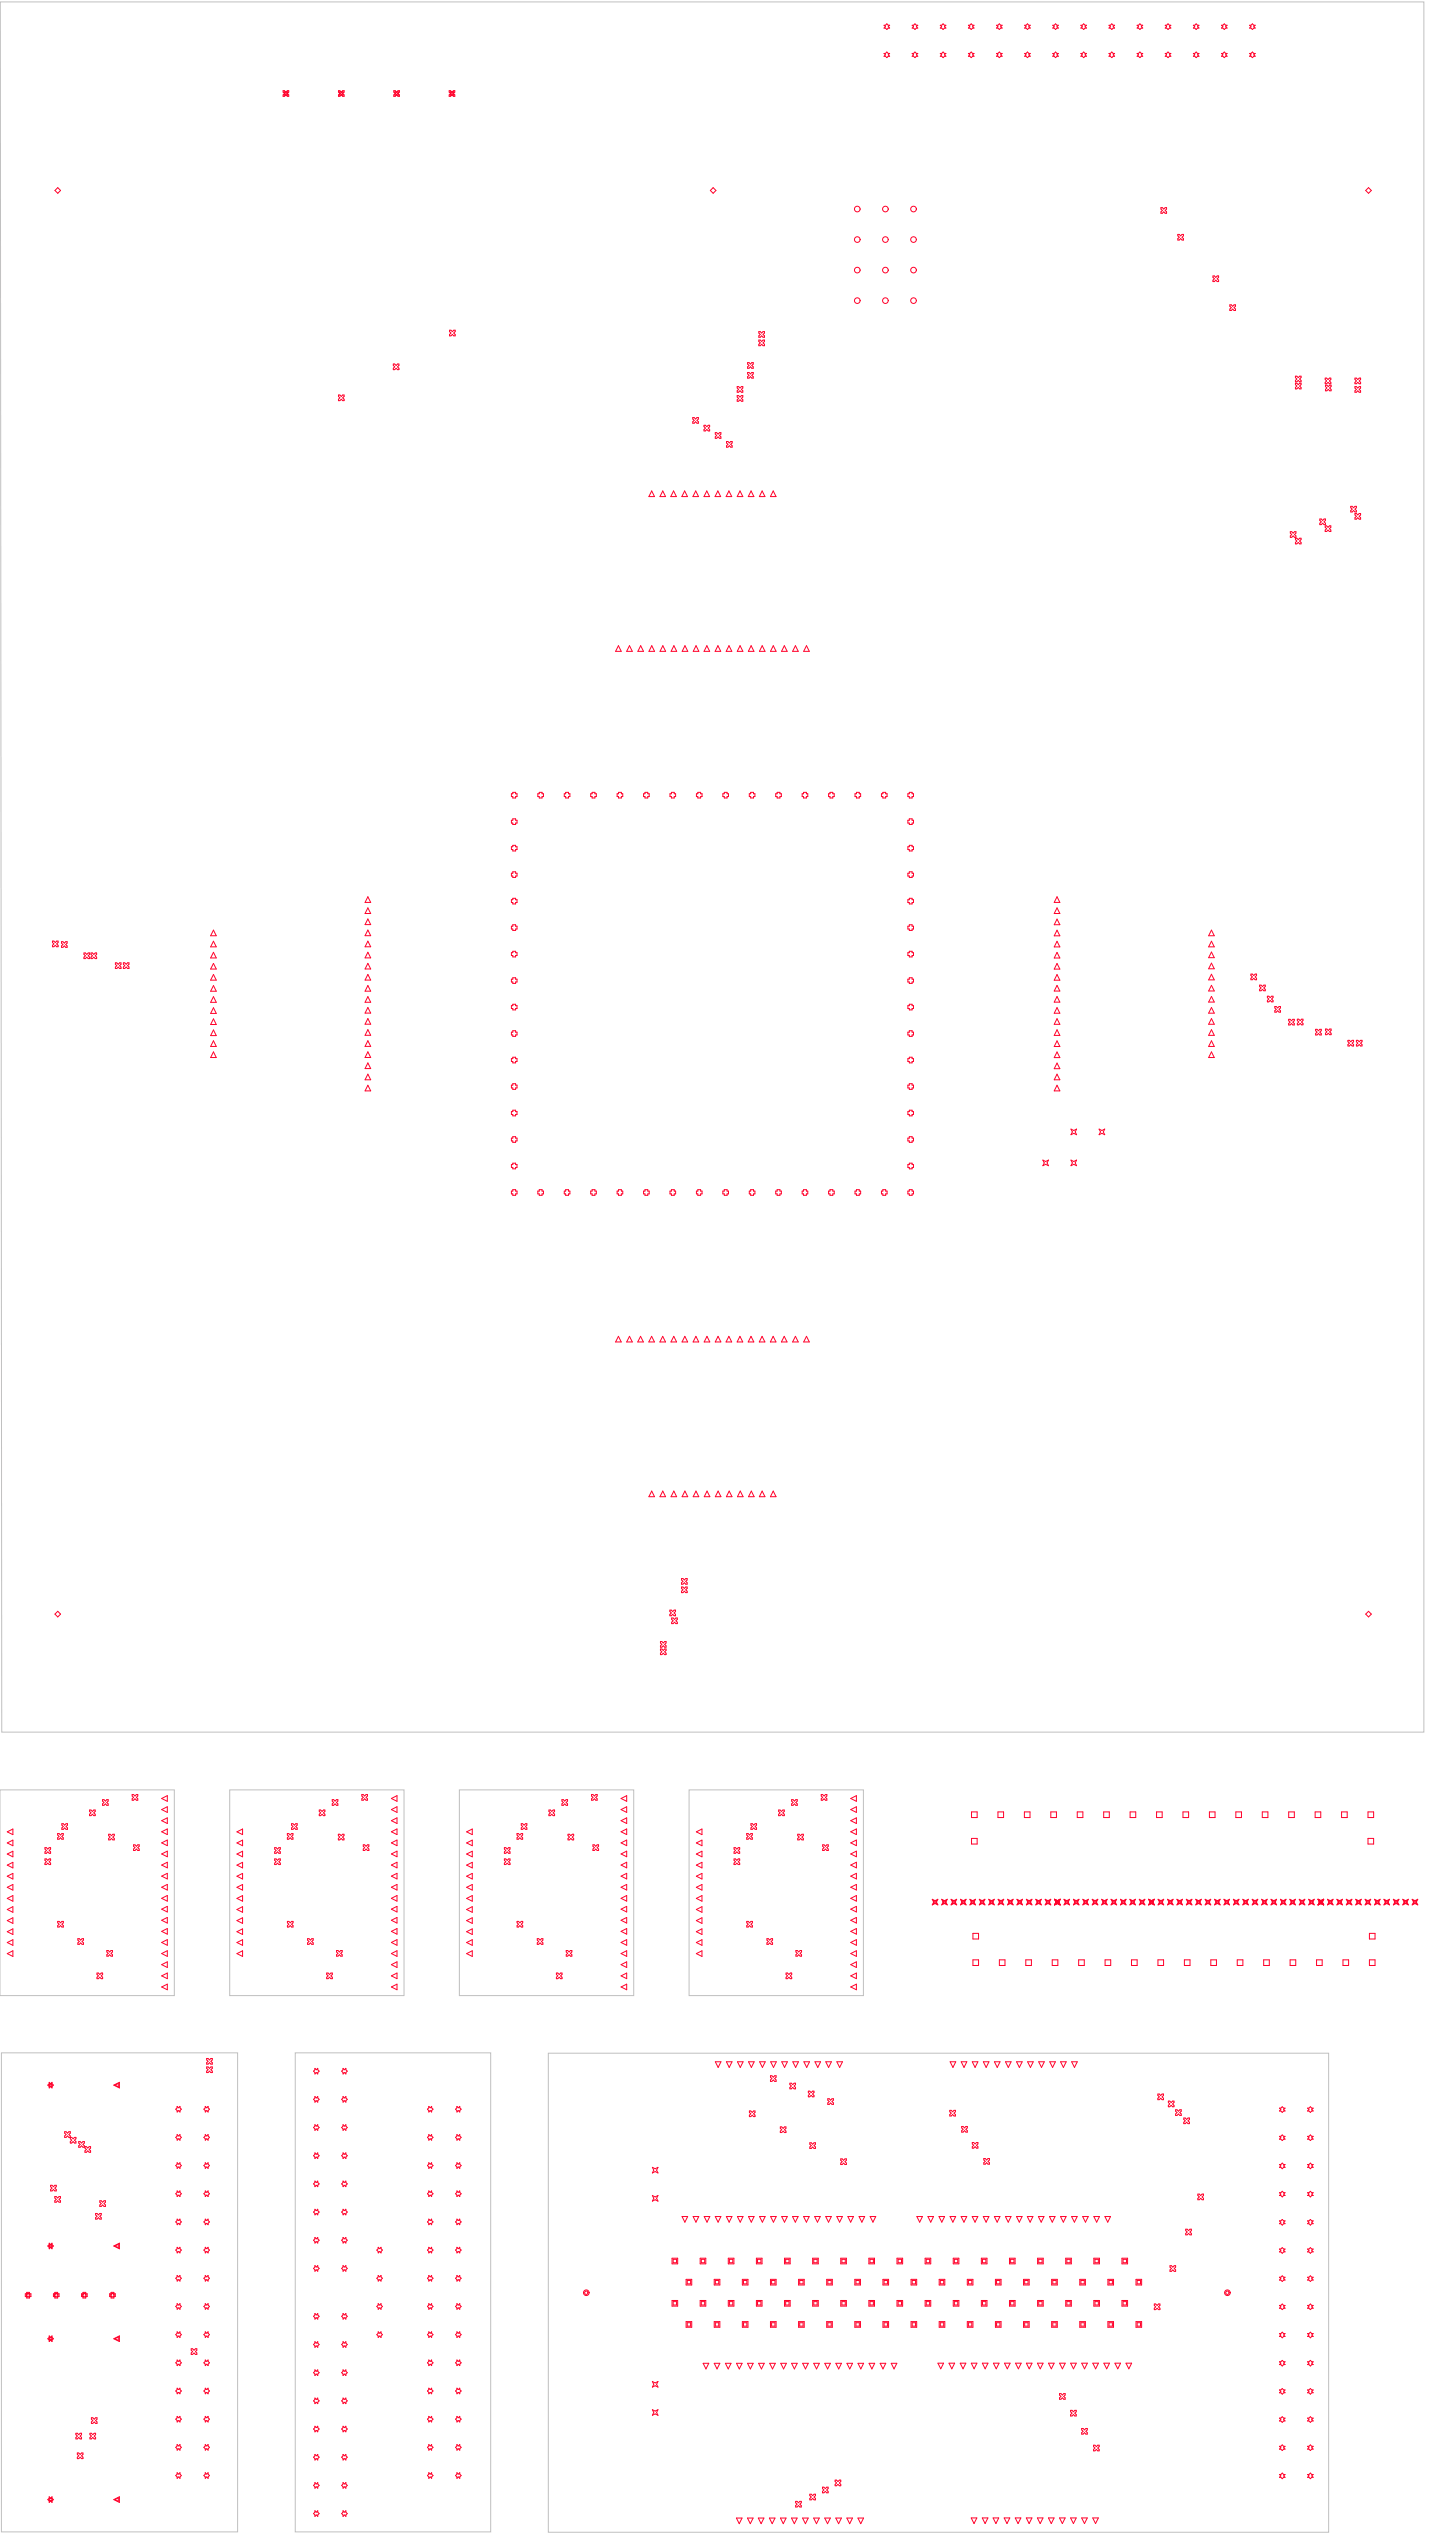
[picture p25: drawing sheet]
<svg xmlns="http://www.w3.org/2000/svg" width="429mm" height="761mm" viewBox="0 0 429 761" stroke-linecap="round" stroke-linejoin="round" font-family="sans-serif">
<g fill="none" stroke="#ff002a" stroke-width=".3">
<path d="M265.2 7.6h.4l.4-.4 .5 .4h.4l-.4 .4 .4 .4h-.4l-.5 .4-.4-.4h-.4l.4-.4zM265.2 16h.4l.4-.4 .5 .4h.4l-.4 .5 .4 .4h-.4l-.5 .4-.4-.4h-.4l.4-.4zM273.6 7.6h.5l.4-.4 .4 .4h.4l-.4 .4 .4 .4h-.4l-.4 .4-.4-.4h-.5l.5-.4zM273.6 16h.5l.4-.4 .4 .4h.4l-.4 .5 .4 .4h-.4l-.4 .4-.4-.4h-.5l.5-.4zM282.1 7.6h.4l.4-.4 .4 .4h.5l-.5 .4 .5 .4h-.5l-.4 .4-.4-.4h-.4l.4-.4zM282.1 16h.4l.4-.4 .4 .4h.5l-.5 .5 .5 .4h-.5l-.4 .4-.4-.4h-.4l.4-.4zM290.5 7.6h.4l.4-.4 .5 .4h.4l-.4 .4 .4 .4h-.4l-.5 .4-.4-.4h-.4l.4-.4zM290.5 16h.4l.4-.4 .5 .4h.4l-.4 .5 .4 .4h-.4l-.5 .4-.4-.4h-.4l.4-.4zM298.9 16h.5l.4-.4 .4 .4h.4l-.4 .5 .4 .4h-.4l-.4 .4-.4-.4h-.5l.5-.4zM298.9 7.6h.5l.4-.4 .4 .4h.4l-.4 .4 .4 .4h-.4l-.4 .4-.4-.4h-.5l.5-.4zM307.4 7.6h.4l.4-.4 .4 .4h.5l-.5 .4 .5 .4h-.5l-.4 .4-.4-.4h-.4l.4-.4zM307.4 16h.4l.4-.4 .4 .4h.5l-.5 .5 .5 .4h-.5l-.4 .4-.4-.4h-.4l.4-.4z"/>
<path d="M315.8 7.6h.4l.5-.4 .4 .4h.4l-.4 .4 .4 .4h-.4l-.4 .4-.5-.4h-.4l.4-.4zM315.8 16h.4l.5-.4 .4 .4h.4l-.4 .5 .4 .4h-.4l-.4 .4-.5-.4h-.4l.4-.4zM324.2 7.6h.5l.4-.4 .4 .4h.4l-.4 .4 .4 .4h-.4l-.4 .4-.4-.4h-.5l.5-.4zM324.2 16h.5l.4-.4 .4 .4h.4l-.4 .5 .4 .4h-.4l-.4 .4-.4-.4h-.5l.5-.4zM332.7 7.6h.4l.4-.4 .4 .4h.5l-.5 .4 .5 .4h-.5l-.4 .4-.4-.4h-.4l.4-.4zM332.7 16h.4l.4-.4 .4 .4h.5l-.5 .5 .5 .4h-.5l-.4 .4-.4-.4h-.4l.4-.4zM341.1 7.6h.4l.5-.4 .4 .4h.4l-.4 .4 .4 .4h-.4l-.4 .4-.5-.4h-.4l.4-.4zM341.1 16h.4l.5-.4 .4 .4h.4l-.4 .5 .4 .4h-.4l-.4 .4-.5-.4h-.4l.4-.4zM349.5 7.6h.5l.4-.4 .4 .4h.4l-.4 .4 .4 .4h-.4l-.4 .4-.4-.4h-.5l.5-.4zM349.5 16h.5l.4-.4 .4 .4h.4l-.4 .5 .4 .4h-.4l-.4 .4-.4-.4h-.5l.5-.4zM358 7.6h.4l.4-.4 .5 .4h.4l-.4 .4 .4 .4h-.4l-.5 .4-.4-.4h-.4l.4-.4zM358 16h.4l.4-.4 .5 .4h.4l-.4 .5 .4 .4h-.4l-.5 .4-.4-.4h-.4l.4-.4z"/>
<path d="M366.4 7.6h.4l.5-.4 .4 .4h.4l-.4 .4 .4 .4h-.4l-.4 .4-.5-.4h-.4l.4-.4zM366.4 16h.4l.5-.4 .4 .4h.4l-.4 .5 .4 .4h-.4l-.4 .4-.5-.4h-.4l.4-.4zM374.9 7.6h.4l.4-.4 .4 .4h.4l-.4 .4 .4 .4h-.4l-.4 .4-.4-.4h-.4l.4-.4zM374.9 16h.4l.4-.4 .4 .4h.4l-.4 .5 .4 .4h-.4l-.4 .4-.4-.4h-.4l.4-.4zM84.9 27.2h.5l.4 .4 .4-.4h.4v.4l-.4 .4 .4 .5v.4h-.4l-.4-.4-.4 .4h-.5v-.4l.5-.5-.5-.4zM85.3 27.5l.5 .3 .5-.3-.3 .5 .3 .6-.5-.3-.5 .3 .2-.6zM101.5 27.2h.5l.4 .4 .4-.4h.4v.4l-.4 .4 .4 .5v.4h-.4l-.4-.4-.4 .4h-.5v-.4l.5-.5-.5-.4zM101.9 27.5l.5 .3 .5-.3-.3 .5 .3 .6-.5-.3-.5 .3 .2-.6zM118.1 27.2h.5l.4 .4 .4-.4h.4v.4l-.4 .4 .4 .5v.4h-.4l-.4-.4-.4 .4h-.5v-.4l.5-.5-.5-.4zM118.5 27.5l.5 .3 .5-.3-.3 .5 .3 .6-.5-.3-.5 .3 .2-.6zM134.7 27.2h.5l.4 .4 .4-.4h.4v.4l-.4 .4 .4 .5v.4h-.4l-.4-.4-.4 .4h-.5v-.4l.5-.5-.5-.4zM135.1 27.5l.5 .3 .5-.3-.3 .5 .3 .6-.5-.3-.5 .3 .2-.6z"/>
<path d="M17.3 56.3l.9 .8-.9 .9-.8-.9zM213.9 56.3l.9 .8-.9 .9-.8-.9zM410.5 56.3l.9 .8-.9 .9-.8-.9zM348.3 62.3h.4l.4 .4 .4-.4h.5v.4l-.5 .4 .5 .4v.5h-.5l-.4-.5-.4 .5h-.4v-.5l.4-.4-.4-.4zM353.3 70.3h.5l.4 .4 .4-.4h.4v.4l-.4 .5 .4 .4v.4h-.4l-.4-.4-.4 .4h-.5v-.4l.5-.4-.5-.5zM134.9 99.1h.4l.4 .4 .4-.4h.4v.4l-.4 .4 .4 .4v.4h-.4l-.4-.4-.4 .4h-.4v-.4l.4-.4-.4-.4zM227.6 99.5h.5l.4 .4 .4-.4h.4v.4l-.4 .4 .4 .4v.5h-.4l-.4-.5-.4 .5h-.5v-.5l.5-.4-.5-.4zM363.9 82.8h.4l.4 .4 .4-.4h.5v.4l-.5 .4 .5 .4v.5h-.5l-.4-.5-.4 .5h-.4v-.5l.4-.4-.4-.4zM368.9 91.4h.5l.4 .5 .4-.5h.4v.5l-.4 .4 .4 .4v.4h-.4l-.4-.4-.4 .4h-.5v-.4l.5-.4-.5-.4zM101.5 118.5h.5l.4 .4 .4-.4h.4v.4l-.4 .4 .4 .5v.4h-.4l-.4-.4-.4 .4h-.5v-.4l.5-.5-.5-.4zM118 109.2h.4l.4 .4 .5-.4h.4v.4l-.4 .4 .4 .5v.4h-.4l-.5-.4-.4 .4h-.4v-.4l.4-.5-.4-.4zM221.1 116h.5l.4 .4 .4-.4h.4v.4l-.4 .4 .4 .4v.4h-.4l-.4-.4-.4 .4h-.5v-.4l.5-.4-.5-.4z"/>
<path d="M221.1 118.7h.5l.4 .4 .4-.4h.4v.4l-.4 .4 .4 .4v.5h-.4l-.4-.5-.4 .5h-.5v-.5l.5-.4-.5-.4zM224.3 111.7h.4l.4 .5 .4-.5h.5v.5l-.5 .4 .5 .4v.4h-.5l-.4-.4-.4 .4h-.4v-.4l.4-.4-.4-.4zM224.3 108.8h.4l.4 .4 .4-.4h.5v.4l-.5 .4 .5 .4v.5h-.5l-.4-.5-.4 .5h-.4v-.5l.4-.4-.4-.4zM227.6 102h.5l.4 .4 .4-.4h.4v.4l-.4 .5 .4 .4v.4h-.4l-.4-.4-.4 .4h-.5v-.4l.5-.4-.5-.5zM388.6 112.8h.4l.5 .5 .4-.5h.4v.5l-.4 .4 .4 .4v.4h-.4l-.4-.4-.5 .4h-.4v-.4l.4-.4-.4-.4zM388.6 115h.4l.5 .4 .4-.4h.4v.4l-.4 .4 .4 .4v.4h-.4l-.4-.4-.5 .4h-.4v-.4l.4-.4-.4-.4zM397.5 113.4h.5l.4 .4 .4-.4h.4v.4l-.4 .5 .4 .4v.4h-.4l-.4-.4-.4 .4h-.5v-.4l.5-.4-.5-.5zM397.6 115.5h.4l.5 .5 .4-.5h.4v.5l-.4 .4 .4 .4v.4h-.4l-.4-.4-.5 .4h-.4v-.4l.4-.4-.4-.4zM406.5 116h.4l.4 .4 .4-.4h.5v.4l-.5 .4 .5 .4v.5h-.5l-.4-.5-.4 .5h-.4v-.5l.4-.4-.4-.4zM406.5 113.4h.4l.4 .4 .4-.4h.5v.4l-.5 .5 .5 .4v.4h-.5l-.4-.4-.4 .4h-.4v-.4l.4-.4-.4-.5zM207.8 125.3h.4l.5 .4 .4-.4h.4v.4l-.4 .4 .4 .4v.4h-.4l-.4-.4-.5 .4h-.4v-.4l.4-.4-.4-.4zM211.2 127.6h.4l.4 .4 .5-.4h.4v.4l-.4 .4 .4 .4v.5h-.4l-.5-.5-.4 .5h-.4v-.5l.4-.4-.4-.4z"/>
<path d="M214.6 129.8h.4l.4 .4 .4-.4h.5v.4l-.5 .4 .5 .5v.4h-.5l-.4-.4-.4 .4h-.4v-.4l.4-.5-.4-.4zM217.9 132.4h.5l.4 .5 .4-.5h.4v.5l-.4 .4 .4 .4v.4h-.4l-.4-.4-.4 .4h-.5v-.4l.5-.4-.5-.4zM195.5 147.3l.8 1.7h-1.6zM198.8 147.3l.9 1.7h-1.7zM202.1 147.3l.8 1.7h-1.7zM205.4 147.3l.8 1.7h-1.7zM208.7 147.3l.9 1.7h-1.7zM212 147.3l.9 1.7h-1.7zM215.3 147.3l.9 1.7h-1.7zM218.7 147.3l.8 1.7h-1.7zM222 147.3l.8 1.7h-1.7zM225.3 147.3l.9 1.7h-1.7z"/>
<path d="M228.6 147.3l.9 1.7h-1.7zM232 147.3l.8 1.7h-1.7zM387.1 159.5h.4l.4 .4 .4-.4h.5v.4l-.5 .4 .5 .5v.4h-.5l-.4-.4-.4 .4h-.4v-.4l.4-.5-.4-.4zM395.9 155.7h.5l.4 .4 .4-.4h.4v.4l-.4 .4 .4 .5v.4h-.4l-.4-.4-.4 .4h-.5v-.4l.5-.5-.5-.4zM397.5 157.7h.5l.4 .5 .4-.5h.4v.5l-.4 .4 .4 .4v.4h-.4l-.4-.4-.4 .4h-.5v-.4l.5-.4-.5-.4zM405.2 151.9h.4l.5 .4 .4-.4h.4v.4l-.4 .4 .4 .4v.5h-.4l-.4-.5-.5 .5h-.4v-.5l.4-.4-.4-.4zM406.5 154h.4l.4 .5 .4-.5h.5v.5l-.5 .4 .5 .4v.4h-.5l-.4-.4-.4 .4h-.4v-.4l.4-.4-.4-.4zM388.6 161.4h.4l.5 .5 .4-.5h.4v.5l-.4 .4 .4 .4v.4h-.4l-.4-.4-.5 .4h-.4v-.4l.4-.4-.4-.4zM185.5 193.7l.9 1.7h-1.7zM188.8 193.7l.9 1.7h-1.7zM192.2 193.7l.8 1.7h-1.6zM195.5 193.7l.9 1.7h-1.7z"/>
<path d="M198.8 193.7l.9 1.7h-1.7zM202.2 193.7l.8 1.7h-1.7zM205.5 193.7l.8 1.7h-1.7zM208.8 193.7l.8 1.7h-1.6zM212 193.7l.9 1.7h-1.7zM215.4 193.7l.8 1.7h-1.7zM218.7 193.7l.8 1.7h-1.7zM222 193.7l.9 1.7h-1.7zM225.3 193.7l.9 1.7h-1.7zM228.7 193.7l.8 1.7h-1.7zM232 193.7l.8 1.7h-1.7zM235.3 193.7l.8 1.7h-1.6z"/>
<path d="M238.6 193.7l.9 1.7h-1.7zM241.9 193.7l.9 1.7h-1.7zM153.8 237.7h.9v.4h.4v.8h-.4v.5h-.9v-.5h-.4v-.8h.4zM161.8 237.7h.8v.4h.4v.8h-.4v.5h-.8v-.5h-.5v-.8h.5zM169.7 237.7h.8v.4h.5v.8h-.5v.5h-.8v-.5h-.4v-.8h.4zM177.6 237.7h.9v.4h.4v.8h-.4v.5h-.9v-.5h-.4v-.8h.4zM185.6 237.7h.8v.4h.4v.8h-.4v.5h-.8v-.5h-.5v-.8h.5zM193.5 237.7h.8v.4h.4v.8h-.4v.5h-.8v-.5h-.4v-.8h.4zM201.4 237.7h.9v.4h.4v.8h-.4v.5h-.9v-.5h-.4v-.8h.4zM209.3 237.7h.9v.4h.4v.8h-.4v.5h-.9v-.5h-.4v-.8h.4zM217.3 237.7h.8v.4h.4v.8h-.4v.5h-.8v-.5h-.5v-.8h.5zM225.2 237.7h.8v.4h.5v.8h-.5v.5h-.8v-.5h-.4v-.8h.4z"/>
<path d="M233.1 237.7h.9v.4h.4v.8h-.4v.5h-.9v-.5h-.4v-.8h.4zM241.1 237.7h.8v.4h.4v.8h-.4v.5h-.8v-.5h-.5v-.8h.5zM249 237.7h.8v.4h.5v.8h-.5v.5h-.8v-.5h-.4v-.8h.4zM256.9 237.7h.9v.4h.4v.8h-.4v.5h-.9v-.5h-.4v-.8h.4zM264.8 237.7h.9v.4h.4v.8h-.4v.5h-.9v-.5h-.4v-.8h.4zM272.8 237.7h.8v.4h.4v.8h-.4v.5h-.8v-.5h-.4v-.8h.4zM153.8 245.6h.9v.4h.4v.9h-.4v.4h-.9v-.4h-.4v-.9h.4zM153.8 253.6h.9v.4h.4v.8h-.4v.5h-.9v-.5h-.4v-.8h.4zM272.8 245.6h.8v.4h.4v.9h-.4v.4h-.8v-.4h-.4v-.9h.4zM272.8 253.6h.8v.4h.4v.8h-.4v.5h-.8v-.5h-.4v-.8h.4zM64 279l.9 1.7h-1.7zM110.4 269l.8 1.7h-1.7z"/>
<path d="M110.4 272.3l.8 1.7h-1.7zM110.4 279l.8 1.7h-1.7zM110.4 275.7l.8 1.6h-1.7zM153.8 261.5h.9v.4h.4v.9h-.4v.4h-.9v-.4h-.4v-.9h.4zM153.8 269.5h.9v.4h.4v.8h-.4v.4h-.9v-.4h-.4v-.8h.4zM153.8 277.4h.9v.4h.4v.9h-.4v.4h-.9v-.4h-.4v-.9h.4zM272.8 277.4h.8v.4h.4v.9h-.4v.4h-.8v-.4h-.4v-.9h.4zM272.8 261.5h.8v.4h.4v.9h-.4v.4h-.8v-.4h-.4v-.9h.4zM272.8 269.5h.8v.4h.4v.8h-.4v.4h-.8v-.4h-.4v-.8h.4zM317.1 269l.8 1.7h-1.6zM317.1 272.3l.8 1.7h-1.6zM317.1 275.7l.8 1.7h-1.6z"/>
<path d="M317.1 279l.8 1.7h-1.6zM363.4 279l.9 1.7h-1.7zM15.7 282.3h.5l.4 .4 .4-.4h.4v.4l-.4 .4 .4 .5v.4h-.4l-.4-.4-.4 .4h-.5v-.4l.5-.5-.5-.4zM18.4 282.5h.5l.4 .4 .4-.4h.4v.4l-.4 .4 .4 .4v.5h-.4l-.4-.5-.4 .5h-.5v-.5l.5-.4-.5-.4zM25.2 285.9h.4l.4 .4 .5-.4h.4v.4l-.4 .4 .4 .4v.4h-.4l-.5-.4-.4 .4h-.4v-.4l.4-.4-.4-.4zM27.3 285.9h.4l.4 .4 .5-.4h.4v.4l-.4 .4 .4 .4v.4h-.4l-.5-.4-.4 .4h-.4v-.4l.4-.4-.4-.4zM34.6 288.8h.4l.5 .4 .4-.4h.4v.4l-.4 .5 .4 .4v.4h-.4l-.4-.4-.5 .4h-.4v-.4l.4-.4-.4-.5zM37 288.8h.4l.4 .4 .5-.4h.4v.4l-.4 .5 .4 .4v.4h-.4l-.5-.4-.4 .4h-.4v-.4l.4-.4-.4-.5zM64 282.3l.9 1.7h-1.7zM64 292.3l.9 1.7h-1.7zM64 289l.9 1.7h-1.7zM64 285.7l.9 1.6h-1.7z"/>
<path d="M64 299l.9 1.7h-1.7zM64 295.6l.9 1.7h-1.7zM110.4 282.3l.8 1.7h-1.7zM110.4 292.3l.8 1.7h-1.7zM110.4 289l.8 1.7h-1.7zM110.4 295.6l.8 1.7h-1.7zM110.4 285.6l.8 1.7h-1.7zM110.4 298.9l.8 1.7h-1.7zM153.8 285.3h.9v.5h.4v.8h-.4v.4h-.9v-.4h-.4v-.8h.4zM153.8 293.3h.9v.4h.4v.9h-.4v.4h-.9v-.4h-.4v-.9h.4zM272.8 285.3h.8v.5h.4v.8h-.4v.4h-.8v-.4h-.4v-.8h.4zM272.8 293.3h.8v.4h.4v.9h-.4v.4h-.8v-.4h-.4v-.9h.4z"/>
<path d="M317.1 282.3l.8 1.7h-1.6zM317.1 285.7l.8 1.7h-1.6zM317.1 292.3l.8 1.7h-1.6zM317.1 289l.8 1.7h-1.6zM317.1 298.9l.8 1.7h-1.6zM317.1 295.6l.8 1.7h-1.6zM363.4 292.2l.9 1.7h-1.7zM363.4 285.6l.9 1.7h-1.7zM363.4 298.9l.9 1.7h-1.7zM363.4 282.3l.9 1.7h-1.7zM363.4 295.6l.9 1.7h-1.7zM363.4 288.9l.9 1.7h-1.7z"/>
<path d="M375.3 292.2h.4l.4 .4 .4-.4h.5v.4l-.5 .4 .5 .5v.4h-.5l-.4-.4-.4 .4h-.4v-.4l.4-.5-.4-.4zM377.9 295.5h.4l.4 .4 .4-.4h.5v.4l-.5 .4 .5 .5v.4h-.5l-.4-.4-.4 .4h-.4v-.4l.4-.5-.4-.4zM380.2 298.8h.4l.4 .4 .5-.4h.4v.4l-.4 .5 .4 .4v.4h-.4l-.5-.4-.4 .4h-.4v-.4l.4-.4-.4-.5zM64 302.3l.9 1.7h-1.7zM64 312.2l.9 1.7h-1.7zM64 305.6l.9 1.7h-1.7zM64 308.9l.9 1.7h-1.7zM64 315.5l.9 1.7h-1.7zM110.4 318.8l.8 1.7h-1.7zM110.4 305.5l.8 1.7h-1.7zM110.4 302.2l.8 1.7h-1.7zM110.4 312.2l.8 1.7h-1.7z"/>
<path d="M110.4 315.5l.8 1.7h-1.7zM110.4 308.9l.8 1.6h-1.7zM153.8 301.2h.9v.5h.4v.8h-.4v.4h-.9v-.4h-.4v-.8h.4zM153.8 309.2h.9v.4h.4v.8h-.4v.5h-.9v-.5h-.4v-.8h.4zM153.8 317.1h.9v.4h.4v.9h-.4v.4h-.9v-.4h-.4v-.9h.4zM272.8 301.2h.8v.5h.4v.8h-.4v.4h-.8v-.4h-.4v-.8h.4zM272.8 309.2h.8v.4h.4v.8h-.4v.5h-.8v-.5h-.4v-.8h.4zM272.8 317.1h.8v.4h.4v.9h-.4v.4h-.8v-.4h-.4v-.9h.4zM317.1 305.6l.8 1.7h-1.6zM317.1 302.2l.8 1.7h-1.6zM317.1 312.2l.8 1.7h-1.6zM317.1 318.9l.8 1.7h-1.6z"/>
<path d="M317.1 315.5l.8 1.7h-1.6zM317.1 308.9l.8 1.7h-1.6zM363.4 305.5l.9 1.7h-1.7zM363.4 312.2l.9 1.7h-1.7zM363.4 302.2l.9 1.7h-1.7zM363.4 315.5l.9 1.7h-1.7zM363.4 308.9l.9 1.7h-1.7zM382.4 301.9h.5l.4 .4 .4-.4h.4v.4l-.4 .5 .4 .4v.4h-.4l-.4-.4-.4 .4h-.5v-.4l.5-.4-.5-.5zM386.6 305.8h.4l.4 .4 .4-.4h.5v.4l-.5 .4 .5 .4v.4h-.5l-.4-.4-.4 .4h-.4v-.4l.4-.4-.4-.4zM389.2 305.7h.4l.4 .4 .4-.4h.5v.4l-.5 .5 .5 .4v.4h-.5l-.4-.4-.4 .4h-.4v-.4l.4-.4-.4-.5zM394.7 308.8h.4l.4 .4 .4-.4h.5v.4l-.5 .4 .5 .4v.4h-.5l-.4-.4-.4 .4h-.4v-.4l.4-.4-.4-.4zM397.6 308.7h.4l.5 .4 .4-.4h.4v.4l-.4 .4 .4 .4v.5h-.4l-.4-.5-.5 .5h-.4v-.5l.4-.4-.4-.4z"/>
<path d="M404.4 312.1h.4l.4 .4 .4-.4h.5v.4l-.5 .4 .5 .4v.4h-.5l-.4-.4-.4 .4h-.4v-.4l.4-.4-.4-.4zM406.9 312.1h.4l.4 .4 .5-.4h.4v.4l-.4 .4 .4 .4v.4h-.4l-.5-.4-.4 .4h-.4v-.4l.4-.4-.4-.4zM110.4 322.2l.8 1.7h-1.7zM110.4 325.5l.8 1.7h-1.7zM153.8 325.1h.9v.4h.4v.8h-.4v.5h-.9v-.5h-.4v-.8h.4zM153.8 333h.9v.4h.4v.9h-.4v.4h-.9v-.4h-.4v-.9h.4zM272.8 325.1h.8v.4h.4v.8h-.4v.5h-.8v-.5h-.4v-.8h.4zM272.8 333h.8v.4h.4v.9h-.4v.4h-.8v-.4h-.4v-.9h.4zM317.1 322.2l.8 1.7h-1.6zM317.1 325.5l.8 1.7h-1.6zM321.3 338.7l.8 .4 .9-.4-.5 .8 .5 .9-.9-.5-.8 .5 .4-.9zM329.7 338.7l.9 .4 .8-.4-.4 .8 .4 .9-.8-.5-.9 .5 .4-.9z"/>
<path d="M153.8 341h.9v.4h.4v.8h-.4v.5h-.9v-.5h-.4v-.8h.4zM153.8 348.9h.9v.4h.4v.9h-.4v.4h-.9v-.4h-.4v-.9h.4zM153.8 356.9h.9v.4h.4v.8h-.4v.4h-.9v-.4h-.4v-.8h.4zM161.8 356.9h.8v.4h.4v.8h-.4v.4h-.8v-.4h-.5v-.8h.5zM169.7 356.9h.8v.4h.5v.8h-.5v.4h-.8v-.4h-.4v-.8h.4zM177.6 356.9h.9v.4h.4v.8h-.4v.4h-.9v-.4h-.4v-.8h.4zM185.6 356.9h.8v.4h.4v.8h-.4v.4h-.8v-.4h-.5v-.8h.5zM193.5 356.9h.8v.4h.4v.8h-.4v.4h-.8v-.4h-.4v-.8h.4zM201.4 356.9h.9v.4h.4v.8h-.4v.4h-.9v-.4h-.4v-.8h.4zM209.3 356.9h.9v.4h.4v.8h-.4v.4h-.9v-.4h-.4v-.8h.4zM217.3 356.9h.8v.4h.4v.8h-.4v.4h-.8v-.4h-.5v-.8h.5zM225.2 356.9h.8v.4h.5v.8h-.5v.4h-.8v-.4h-.4v-.8h.4z"/>
<path d="M233.1 356.9h.9v.4h.4v.8h-.4v.4h-.9v-.4h-.4v-.8h.4zM241.1 356.9h.8v.4h.4v.8h-.4v.4h-.8v-.4h-.5v-.8h.5zM249 356.9h.8v.4h.5v.8h-.5v.4h-.8v-.4h-.4v-.8h.4zM256.9 356.9h.9v.4h.4v.8h-.4v.4h-.9v-.4h-.4v-.8h.4zM264.8 356.9h.9v.4h.4v.8h-.4v.4h-.9v-.4h-.4v-.8h.4zM272.8 341h.8v.4h.4v.8h-.4v.5h-.8v-.5h-.4v-.8h.4zM272.8 348.9h.8v.4h.4v.9h-.4v.4h-.8v-.4h-.4v-.9h.4zM272.8 356.9h.8v.4h.4v.8h-.4v.4h-.8v-.4h-.4v-.8h.4zM312.8 348l.9 .4 .8-.4-.4 .8 .4 .9-.8-.5-.9 .5 .5-.9zM321.3 348l.8 .4 .9-.4-.5 .8 .5 .9-.9-.5-.8 .5 .4-.9zM185.5 400.8l.9 1.7h-1.7zM188.8 400.8l.9 1.7h-1.7z"/>
<path d="M192.2 400.8l.8 1.7h-1.7zM195.5 400.8l.8 1.7h-1.7zM198.8 400.8l.8 1.7h-1.6zM202.1 400.8l.9 1.7h-1.7zM205.4 400.8l.9 1.7h-1.7zM208.8 400.8l.8 1.7h-1.7zM212.1 400.8l.8 1.7h-1.7zM215.4 400.8l.8 1.7h-1.6zM218.7 400.8l.8 1.7h-1.7zM222 400.8l.8 1.7h-1.7zM225.3 400.8l.8 1.7h-1.7zM228.6 400.8l.9 1.7h-1.7z"/>
<path d="M231.9 400.8l.9 1.7h-1.7zM235.3 400.8l.8 1.7h-1.7zM238.6 400.8l.9 1.7h-1.7zM241.9 400.8l.9 1.7h-1.7zM195.5 447.3l.8 1.7h-1.6zM198.8 447.3l.9 1.7h-1.7zM202.1 447.3l.9 1.7h-1.7zM205.5 447.3l.8 1.7h-1.7zM208.8 447.3l.8 1.7h-1.7zM212.1 447.3l.8 1.7h-1.6zM215.4 447.3l.9 1.7h-1.7zM218.7 447.3l.9 1.7h-1.7z"/>
<path d="M222.1 447.3l.8 1.7h-1.7zM225.4 447.3l.8 1.7h-1.7zM228.6 447.3l.9 1.7h-1.7zM232 447.3l.8 1.7h-1.7zM204.4 473.5h.5l.4 .4 .4-.4h.4v.4l-.4 .4 .4 .5v.4h-.4l-.4-.4-.4 .4h-.5v-.4l.5-.5-.5-.4zM204.4 476h.5l.4 .5 .4-.5h.4v.5l-.4 .4 .4 .4v.4h-.4l-.4-.4-.4 .4h-.5v-.4l.5-.4-.5-.4zM17.3 483.3l.9 .9-.9 .8-.8-.8zM198.1 494.6h.4l.5 .5 .4-.5h.4v.5l-.4 .4 .4 .4v.4h-.4l-.4-.4-.5 .4h-.4v-.4l.4-.4-.4-.4zM198.1 492.4h.4l.5 .4 .4-.4h.4v.4l-.4 .4 .4 .5v.4h-.4l-.4-.4-.5 .4h-.4v-.4l.4-.5-.4-.4zM201 483h.4l.4 .4 .4-.4h.4v.4l-.4 .4 .4 .4v.5h-.4l-.4-.5-.4 .5h-.4v-.5l.4-.4-.4-.4zM201.5 485.3h.4l.4 .5 .5-.5h.4v.5l-.4 .4 .4 .4v.4h-.4l-.5-.4-.4 .4h-.4v-.4l.4-.4-.4-.4zM410.5 483.3l.9 .9-.9 .8-.8-.8z"/>
<path d="M30.8 539.8h.4l.4 .4 .4-.4h.5v.4l-.5 .5 .5 .4v.4h-.5l-.4-.4-.4 .4h-.4v-.4l.4-.4-.4-.5zM39.6 538.3h.5l.4 .4 .4-.4h.4v.4l-.4 .4 .4 .5v.4h-.4l-.4-.4-.4 .4h-.5v-.4l.5-.5-.5-.4zM48.5 539.5l1.7-.9v1.7zM99.7 539.8h.4l.4 .4 .4-.4h.5v.4l-.5 .5 .5 .4v.4h-.5l-.4-.4-.4 .4h-.4v-.4l.4-.4-.4-.5zM108.6 538.3h.4l.4 .4 .4-.4h.4v.4l-.4 .4 .4 .5v.4h-.4l-.4-.4-.4 .4h-.4v-.4l.4-.5-.4-.4zM117.4 539.5l1.7-.9v1.7zM168.6 539.8h.4l.4 .4 .4-.4h.5v.4l-.5 .5 .5 .4v.4h-.5l-.4-.4-.4 .4h-.4v-.4l.4-.4-.4-.5zM177.5 538.3h.4l.4 .4 .4-.4h.4v.4l-.4 .4 .4 .5v.4h-.4l-.4-.4-.4 .4h-.4v-.4l.4-.5-.4-.4zM186.3 539.5l1.7-.9v1.7zM237.5 539.8h.4l.4 .4 .4-.4h.5v.4l-.5 .5 .5 .4v.4h-.5l-.4-.4-.4 .4h-.4v-.4l.4-.4-.4-.5zM246.4 538.3h.4l.4 .4 .4-.4h.4v.4l-.4 .4 .4 .5v.4h-.4l-.4-.4-.4 .4h-.4v-.4l.4-.5-.4-.4zM255.2 539.5l1.7-.9v1.7z"/>
<path d="M2.2 549.5l1.7-.9v1.7zM2.2 552.8l1.7-.8v1.6zM2.2 556.1l1.7-.8v1.7zM2.2 559.5l1.7-.9v1.7zM13.5 554.2h.4l.4 .4 .5-.4h.4v.4l-.4 .5 .4 .4v.4h-.4l-.5-.4-.4 .4h-.4v-.4l.4-.4-.4-.5zM13.5 557.6h.4l.4 .4 .5-.4h.4v.4l-.4 .4 .4 .5v.4h-.4l-.5-.4-.4 .4h-.4v-.4l.4-.5-.4-.4zM17.3 550h.4l.4 .4 .5-.4h.4v.4l-.4 .4 .4 .5v.4h-.4l-.5-.4-.4 .4h-.4v-.4l.4-.5-.4-.4zM18.6 547h.4l.4 .5 .4-.5h.4v.5l-.4 .4 .4 .4v.4h-.4l-.4-.4-.4 .4h-.4v-.4l.4-.4-.4-.4zM26.9 542.9h.4l.4 .5 .4-.5h.5v.5l-.5 .4 .5 .4v.4h-.5l-.4-.4-.4 .4h-.4v-.4l.4-.4-.4-.4zM32.6 550.2h.4l.4 .4 .5-.4h.4v.4l-.4 .4 .4 .5v.4h-.4l-.5-.4-.4 .4h-.4v-.4l.4-.5-.4-.4zM40.1 553.4h.4l.4 .4 .4-.4h.5v.4l-.5 .4 .5 .4v.5h-.5l-.4-.5-.4 .5h-.4v-.5l.4-.4-.4-.4zM48.5 542.8l1.7-.8v1.6z"/>
<path d="M48.5 546.1l1.7-.8v1.7zM48.5 549.5l1.7-.9v1.7zM48.5 552.8l1.7-.9v1.7zM48.5 556.1l1.7-.8v1.7zM48.5 559.4l1.7-.8v1.7zM71.1 549.5l1.7-.9v1.7zM71.1 552.8l1.7-.8v1.6zM71.1 556.1l1.7-.8v1.7zM71.1 559.5l1.7-.9v1.7zM82.4 554.2h.4l.4 .4 .5-.4h.4v.4l-.4 .5 .4 .4v.4h-.4l-.5-.4-.4 .4h-.4v-.4l.4-.4-.4-.5zM82.4 557.6h.4l.4 .4 .5-.4h.4v.4l-.4 .4 .4 .5v.4h-.4l-.5-.4-.4 .4h-.4v-.4l.4-.5-.4-.4zM86.2 550h.4l.4 .4 .5-.4h.4v.4l-.4 .4 .4 .5v.4h-.4l-.5-.4-.4 .4h-.4v-.4l.4-.5-.4-.4z"/>
<path d="M87.5 547h.4l.4 .5 .4-.5h.4v.5l-.4 .4 .4 .4v.4h-.4l-.4-.4-.4 .4h-.4v-.4l.4-.4-.4-.4zM95.8 542.9h.4l.4 .5 .4-.5h.5v.5l-.5 .4 .5 .4v.4h-.5l-.4-.4-.4 .4h-.4v-.4l.4-.4-.4-.4zM101.5 550.2h.4l.4 .4 .5-.4h.4v.4l-.4 .4 .4 .5v.4h-.4l-.5-.4-.4 .4h-.4v-.4l.4-.5-.4-.4zM109 553.4h.4l.4 .4 .4-.4h.5v.4l-.5 .4 .5 .4v.5h-.5l-.4-.5-.4 .5h-.4v-.5l.4-.4-.4-.4zM117.4 542.8l1.7-.8v1.6zM117.4 546.1l1.7-.8v1.7zM117.4 549.5l1.7-.9v1.7zM117.4 552.8l1.7-.9v1.7zM117.4 556.1l1.7-.8v1.7zM117.4 559.4l1.7-.8v1.7zM140 549.5l1.7-.9v1.7zM140 552.8l1.7-.8v1.6z"/>
<path d="M140 556.1l1.7-.8v1.7zM140 559.5l1.7-.9v1.7zM151.3 554.2h.4l.4 .4 .5-.4h.4v.4l-.4 .5 .4 .4v.4h-.4l-.5-.4-.4 .4h-.4v-.4l.4-.4-.4-.5zM151.3 557.6h.4l.4 .4 .5-.4h.4v.4l-.4 .4 .4 .5v.4h-.4l-.5-.4-.4 .4h-.4v-.4l.4-.5-.4-.4zM155.1 550h.4l.4 .4 .5-.4h.4v.4l-.4 .4 .4 .5v.4h-.4l-.5-.4-.4 .4h-.4v-.4l.4-.5-.4-.4zM156.4 547h.4l.4 .5 .4-.5h.5v.5l-.5 .4 .5 .4v.4h-.5l-.4-.4-.4 .4h-.4v-.4l.4-.4-.4-.4zM164.7 542.9h.4l.4 .5 .4-.5h.5v.5l-.5 .4 .5 .4v.4h-.5l-.4-.4-.4 .4h-.4v-.4l.4-.4-.4-.4zM170.4 550.2h.4l.4 .4 .5-.4h.4v.4l-.4 .4 .4 .5v.4h-.4l-.5-.4-.4 .4h-.4v-.4l.4-.5-.4-.4zM177.9 553.4h.4l.4 .4 .4-.4h.5v.4l-.5 .4 .5 .4v.5h-.5l-.4-.5-.4 .5h-.4v-.5l.4-.4-.4-.4zM186.3 542.8l1.7-.8v1.6zM186.3 546.1l1.7-.8v1.7zM186.3 549.5l1.7-.9v1.7z"/>
<path d="M186.3 552.8l1.7-.9v1.7zM186.3 556.1l1.7-.8v1.7zM186.3 559.4l1.7-.8v1.7zM208.9 549.5l1.7-.9v1.7zM208.9 552.8l1.7-.8v1.6zM208.9 556.1l1.7-.8v1.7zM208.9 559.5l1.7-.9v1.7zM220.2 554.2h.4l.5 .4 .4-.4h.4v.4l-.4 .5 .4 .4v.4h-.4l-.4-.4-.5 .4h-.4v-.4l.4-.4-.4-.5zM220.2 557.6h.4l.5 .4 .4-.4h.4v.4l-.4 .4 .4 .5v.4h-.4l-.4-.4-.5 .4h-.4v-.4l.4-.5-.4-.4zM224 550h.4l.4 .4 .5-.4h.4v.4l-.4 .4 .4 .5v.4h-.4l-.5-.4-.4 .4h-.4v-.4l.4-.5-.4-.4zM225.3 547h.4l.4 .5 .4-.5h.5v.5l-.5 .4 .5 .4v.4h-.5l-.4-.4-.4 .4h-.4v-.4l.4-.4-.4-.4zM233.6 542.9h.4l.4 .5 .4-.5h.5v.5l-.5 .4 .5 .4v.4h-.5l-.4-.4-.4 .4h-.4v-.4l.4-.4-.4-.4z"/>
<path d="M239.3 550.2h.4l.5 .4 .4-.4h.4v.4l-.4 .4 .4 .5v.4h-.4l-.4-.4-.5 .4h-.4v-.4l.4-.5-.4-.4zM246.8 553.4h.4l.4 .4 .4-.4h.5v.4l-.5 .4 .5 .4v.5h-.5l-.4-.5-.4 .5h-.4v-.5l.4-.4-.4-.4zM255.2 542.8l1.7-.8v1.6zM255.2 546.1l1.7-.8v1.7zM255.2 549.5l1.7-.9v1.7zM255.2 552.8l1.7-.9v1.7zM255.2 556.1l1.7-.8v1.7zM255.2 559.4l1.7-.8v1.7zM291.4 543.5h1.7v1.7h-1.7zM291.4 551.4h1.7v1.7h-1.7zM299.4 543.5h1.7v1.7h-1.7zM307.3 543.5h1.7v1.7h-1.7z"/>
<path d="M315.2 543.5h1.7v1.7h-1.7zM323.2 543.5h1.6v1.7h-1.6zM331.1 543.5h1.7v1.7h-1.7zM339 543.5h1.7v1.7h-1.7zM346.9 543.5h1.7v1.7h-1.7zM354.9 543.5h1.7v1.7h-1.7zM362.8 543.5h1.7v1.7h-1.7zM370.7 543.5h1.7v1.7h-1.7zM378.7 543.5h1.7v1.7h-1.7zM386.6 543.5h1.7v1.7h-1.7zM394.5 543.5h1.7v1.7h-1.7zM402.5 543.5h1.6v1.7h-1.6z"/>
<path d="M410.4 551.4h1.7v1.7h-1.7zM410.4 543.5h1.7v1.7h-1.7zM2.2 562.8l1.7-.9v1.7zM2.2 572.8l1.7-.9v1.7zM2.2 566.1l1.7-.8v1.7zM2.2 569.4l1.7-.8v1.7zM2.2 576.1l1.7-.8v1.6zM2.2 579.4l1.7-.8v1.7zM17.3 576.3h.4l.5 .5 .4-.5h.4v.5l-.4 .4 .4 .4v.4h-.4l-.4-.4-.5 .4h-.4v-.4l.4-.4-.4-.4zM48.5 562.8l1.7-.9v1.7zM48.5 566.1l1.7-.9v1.7zM48.5 569.4l1.7-.8v1.7z"/>
<path d="M48.5 572.7l1.7-.9v1.7zM48.5 576l1.7-.8v1.6zM48.5 579.3l1.7-.8v1.7zM71.1 562.8l1.7-.9v1.7zM71.1 569.4l1.7-.8v1.7zM71.1 566.1l1.7-.8v1.7zM71.1 572.8l1.7-.9v1.7zM71.1 576.1l1.7-.8v1.6zM71.1 579.4l1.7-.8v1.7zM86.2 576.3h.4l.5 .5 .4-.5h.4v.5l-.4 .4 .4 .4v.4h-.4l-.4-.4-.5 .4h-.4v-.4l.4-.4-.4-.4zM117.4 562.8l1.7-.9v1.7zM117.4 566.1l1.7-.9v1.7z"/>
<path d="M117.4 569.4l1.7-.8v1.7zM117.4 572.7l1.7-.9v1.7zM117.4 576l1.7-.8v1.6zM117.4 579.3l1.7-.8v1.7zM140 562.8l1.7-.9v1.7zM140 572.8l1.7-.9v1.7zM140 566.1l1.7-.8v1.7zM140 569.4l1.7-.8v1.7zM140 576.1l1.7-.8v1.6zM140 579.4l1.7-.8v1.7zM155.1 576.3h.4l.5 .5 .4-.5h.4v.5l-.4 .4 .4 .4v.4h-.4l-.4-.4-.5 .4h-.4v-.4l.4-.4-.4-.4zM186.3 562.8l1.7-.9v1.7z"/>
<path d="M186.3 566.1l1.7-.9v1.7zM186.3 569.4l1.7-.8v1.7zM186.3 572.7l1.7-.9v1.7zM186.3 576l1.7-.8v1.6zM186.3 579.3l1.7-.8v1.7zM208.9 569.4l1.7-.8v1.7zM208.9 562.8l1.7-.9v1.7zM208.9 566.1l1.7-.8v1.7zM208.9 572.8l1.7-.9v1.7zM208.9 576.1l1.7-.8v1.6zM208.9 579.4l1.7-.8v1.7zM224 576.3h.4l.5 .5 .4-.5h.4v.5l-.4 .4 .4 .4v.4h-.4l-.4-.4-.5 .4h-.4v-.4l.4-.4-.4-.4z"/>
<path d="M255.2 562.8l1.7-.9v1.7zM255.2 566.1l1.7-.9v1.7zM255.2 569.4l1.7-.8v1.7zM255.2 572.7l1.7-.9v1.7zM255.2 576l1.7-.8v1.6zM255.2 579.3l1.7-.8v1.7zM279.7 569.7l.8 .4 .8-.4-.4 .8 .4 .9-.8-.4-.8 .4 .4-.9zM280 570l.5 .3 .5-.3-.2 .5 .2 .6-.5-.3-.5 .3 .2-.6zM282.5 569.7l.8 .4 .9-.4-.5 .8 .5 .9-.9-.4-.8 .4 .4-.9zM282.8 570l.5 .3 .5-.3-.2 .5 .2 .6-.5-.3-.5 .3 .3-.6zM285.3 569.7l.8 .4 .9-.4-.4 .8 .4 .9-.9-.4-.8 .4 .4-.9zM285.6 570l.5 .3 .6-.3-.3 .5 .3 .6-.6-.3-.5 .3 .3-.6z"/>
<path d="M288.1 569.7l.9 .4 .8-.4-.4 .8 .4 .9-.8-.4-.9 .4 .4-.9zM288.5 570l.5 .3 .5-.3-.3 .5 .3 .6-.5-.3-.5 .3 .2-.6zM290.9 569.7l.9 .4 .8-.4-.4 .8 .4 .9-.8-.4-.9 .4 .5-.9zM291.3 570l.5 .3 .5-.3-.3 .5 .3 .6-.5-.3-.5 .3 .2-.6zM291.9 579.9h1.7v1.7h-1.7zM293.8 569.7l.8 .4 .9-.4-.5 .8 .5 .9-.9-.4-.8 .4 .4-.9zM294.1 570l.5 .3 .5-.3-.2 .5 .2 .6-.5-.3-.5 .3 .3-.6zM296.6 569.7l.8 .4 .9-.4-.4 .8 .4 .9-.9-.4-.8 .4 .4-.9zM296.9 570l.5 .3 .5-.3-.2 .5 .2 .6-.5-.3-.5 .3 .3-.6zM299.4 569.7l.9 .4 .8-.4-.4 .8 .4 .9-.8-.4-.9 .4 .4-.9zM299.8 570l.5 .3 .5-.3-.3 .5 .3 .6-.5-.3-.5 .3 .2-.6zM302.2 569.7l.9 .4 .8-.4-.4 .8 .4 .9-.8-.4-.9 .4 .5-.9z"/>
<path d="M302.6 570l.5 .3 .5-.3-.3 .5 .3 .6-.5-.3-.5 .3 .2-.6zM305.1 569.7l.8 .4 .9-.4-.5 .8 .5 .9-.9-.4-.8 .4 .4-.9zM305.4 570l.5 .3 .5-.3-.2 .5 .2 .6-.5-.3-.5 .3 .3-.6zM307.9 569.7l.8 .4 .9-.4-.4 .8 .4 .9-.9-.4-.8 .4 .4-.9zM308.2 570l.5 .3 .5-.3-.2 .5 .2 .6-.5-.3-.5 .3 .3-.6zM310.7 569.7l.9 .4 .8-.4-.4 .8 .4 .9-.8-.4-.9 .4 .4-.9zM311 570l.6 .3 .5-.3-.3 .5 .3 .6-.5-.3-.6 .3 .3-.6zM313.5 569.7l.9 .4 .8-.4-.4 .8 .4 .9-.8-.4-.9 .4 .5-.9zM313.9 570l.5 .3 .5-.3-.3 .5 .3 .6-.5-.3-.5 .3 .2-.6zM316.4 569.7l.8 .4 .8-.4-.4 .8 .4 .9-.8-.4-.8 .4 .4-.9zM316.7 570l.5 .3 .5-.3-.2 .5 .2 .6-.5-.3-.5 .3 .2-.6zM319.2 569.7l.8 .4 .9-.4-.5 .8 .5 .9-.9-.4-.8 .4 .4-.9z"/>
<path d="M319.5 570l.5 .3 .5-.3-.2 .5 .2 .6-.5-.3-.5 .3 .3-.6zM322 569.7l.8 .4 .9-.4-.4 .8 .4 .9-.9-.4-.8 .4 .4-.9zM322.3 570l.5 .3 .6-.3-.3 .5 .3 .6-.6-.3-.5 .3 .3-.6zM324.8 569.7l.9 .4 .8-.4-.4 .8 .4 .9-.8-.4-.9 .4 .4-.9zM325.2 570l.5 .3 .5-.3-.3 .5 .3 .6-.5-.3-.5 .3 .2-.6zM327.6 569.7l.9 .4 .8-.4-.4 .8 .4 .9-.8-.4-.9 .4 .5-.9zM328 570l.5 .3 .5-.3-.3 .5 .3 .6-.5-.3-.5 .3 .2-.6zM330.5 569.7l.8 .4 .9-.4-.5 .8 .5 .9-.9-.4-.8 .4 .4-.9zM330.8 570l.5 .3 .5-.3-.2 .5 .2 .6-.5-.3-.5 .3 .3-.6zM333.3 569.7l.8 .4 .9-.4-.4 .8 .4 .9-.9-.4-.8 .4 .4-.9zM333.6 570l.5 .3 .5-.3-.2 .5 .2 .6-.5-.3-.5 .3 .3-.6zM336.1 569.7l.9 .4 .8-.4-.4 .8 .4 .9-.8-.4-.9 .4 .4-.9z"/>
<path d="M336.5 570l.5 .3 .5-.3-.3 .5 .3 .6-.5-.3-.5 .3 .2-.6zM338.9 569.7l.9 .4 .8-.4-.4 .8 .4 .9-.8-.4-.9 .4 .5-.9zM339.3 570l.5 .3 .5-.3-.3 .5 .3 .6-.5-.3-.5 .3 .2-.6zM341.8 569.7l.8 .4 .8-.4-.4 .8 .4 .9-.8-.4-.8 .4 .4-.9zM342.1 570l.5 .3 .5-.3-.2 .5 .2 .6-.5-.3-.5 .3 .3-.6zM344.6 569.7l.8 .4 .9-.4-.5 .8 .5 .9-.9-.4-.8 .4 .4-.9zM344.9 570l.5 .3 .5-.3-.2 .5 .2 .6-.5-.3-.5 .3 .3-.6zM347.4 569.7l.9 .4 .8-.4-.4 .8 .4 .9-.8-.4-.9 .4 .4-.9zM347.7 570l.6 .3 .5-.3-.3 .5 .3 .6-.5-.3-.6 .3 .3-.6zM350.2 569.7l.9 .4 .8-.4-.4 .8 .4 .9-.8-.4-.9 .4 .5-.9zM350.6 570l.5 .3 .5-.3-.3 .5 .3 .6-.5-.3-.5 .3 .2-.6zM353.1 569.7l.8 .4 .8-.4-.4 .8 .4 .9-.8-.4-.8 .4 .4-.9z"/>
<path d="M353.4 570l.5 .3 .5-.3-.3 .5 .3 .6-.5-.3-.5 .3 .2-.6zM355.9 569.7l.8 .4 .9-.4-.5 .8 .5 .9-.9-.4-.8 .4 .4-.9zM356.2 570l.5 .3 .5-.3-.2 .5 .2 .6-.5-.3-.5 .3 .3-.6zM358.7 569.7l.8 .4 .9-.4-.4 .8 .4 .9-.9-.4-.8 .4 .4-.9zM359 570l.5 .3 .5-.3-.2 .5 .2 .6-.5-.3-.5 .3 .3-.6zM361.5 569.7l.9 .4 .8-.4-.4 .8 .4 .9-.8-.4-.9 .4 .4-.9zM361.9 570l.5 .3 .5-.3-.3 .5 .3 .6-.5-.3-.5 .3 .2-.6zM364.3 569.7l.9 .4 .8-.4-.4 .8 .4 .9-.8-.4-.9 .4 .5-.9zM364.7 570l.5 .3 .5-.3-.3 .5 .3 .6-.5-.3-.5 .3 .2-.6zM367.2 569.7l.8 .4 .9-.4-.5 .8 .5 .9-.9-.4-.8 .4 .4-.9zM367.5 570l.5 .3 .5-.3-.2 .5 .2 .6-.5-.3-.5 .3 .3-.6zM370 569.7l.8 .4 .9-.4-.4 .8 .4 .9-.9-.4-.8 .4 .4-.9z"/>
<path d="M370.3 570l.5 .3 .5-.3-.2 .5 .2 .6-.5-.3-.5 .3 .3-.6zM372.8 569.7l.9 .4 .8-.4-.4 .8 .4 .9-.8-.4-.9 .4 .4-.9zM373.2 570l.5 .3 .5-.3-.3 .5 .3 .6-.5-.3-.5 .3 .2-.6zM375.6 569.7l.9 .4 .8-.4-.4 .8 .4 .9-.8-.4-.9 .4 .5-.9zM376 570l.5 .3 .5-.3-.3 .5 .3 .6-.5-.3-.5 .3 .2-.6zM378.5 569.7l.8 .4 .8-.4-.4 .8 .4 .9-.8-.4-.8 .4 .4-.9zM378.8 570l.5 .3 .5-.3-.2 .5 .2 .6-.5-.3-.5 .3 .2-.6zM381.3 569.7l.8 .4 .9-.4-.5 .8 .5 .9-.9-.4-.8 .4 .4-.9zM381.6 570l.5 .3 .5-.3-.2 .5 .2 .6-.5-.3-.5 .3 .3-.6zM384.1 569.7l.8 .4 .9-.4-.4 .8 .4 .9-.9-.4-.8 .4 .4-.9zM384.4 570l.5 .3 .6-.3-.3 .5 .3 .6-.6-.3-.5 .3 .3-.6zM386.9 569.7l.9 .4 .8-.4-.4 .8 .4 .9-.8-.4-.9 .4 .4-.9z"/>
<path d="M387.3 570l.5 .3 .5-.3-.3 .5 .3 .6-.5-.3-.5 .3 .2-.6zM389.7 569.7l.9 .4 .8-.4-.4 .8 .4 .9-.8-.4-.9 .4 .5-.9zM390.1 570l.5 .3 .5-.3-.3 .5 .3 .6-.5-.3-.5 .3 .2-.6zM392.6 569.7l.8 .4 .9-.4-.5 .8 .5 .9-.9-.4-.8 .4 .4-.9zM392.9 570l.5 .3 .5-.3-.2 .5 .2 .6-.5-.3-.5 .3 .3-.6zM395.4 569.7l.8 .4 .9-.4-.4 .8 .4 .9-.9-.4-.8 .4 .4-.9zM395.7 570l.5 .3 .5-.3-.2 .5 .2 .6-.5-.3-.5 .3 .3-.6zM398.2 569.7l.9 .4 .8-.4-.4 .8 .4 .9-.8-.4-.9 .4 .4-.9zM398.6 570l.5 .3 .5-.3-.3 .5 .3 .6-.5-.3-.5 .3 .2-.6zM401 569.7l.9 .4 .8-.4-.4 .8 .4 .9-.8-.4-.9 .4 .5-.9zM401.4 570l.5 .3 .5-.3-.3 .5 .3 .6-.5-.3-.5 .3 .2-.6zM403.9 569.7l.8 .4 .9-.4-.5 .8 .5 .9-.9-.4-.8 .4 .4-.9z"/>
<path d="M404.2 570l.5 .3 .5-.3-.2 .5 .2 .6-.5-.3-.5 .3 .3-.6zM406.7 569.7l.8 .4 .9-.4-.4 .8 .4 .9-.9-.4-.8 .4 .4-.9zM407 570l.5 .3 .5-.3-.2 .5 .2 .6-.5-.3-.5 .3 .3-.6zM409.5 569.7l.9 .4 .8-.4-.4 .8 .4 .9-.8-.4-.9 .4 .4-.9zM409.8 570l.6 .3 .5-.3-.3 .5 .3 .6-.5-.3-.6 .3 .3-.6zM410.8 579.9h1.7v1.7h-1.7zM412.3 569.7l.9 .4 .8-.4-.4 .8 .4 .9-.8-.4-.9 .4 .5-.9zM412.7 570l.5 .3 .5-.3-.3 .5 .3 .6-.5-.3-.5 .3 .2-.6zM415.2 569.7l.8 .4 .8-.4-.4 .8 .4 .9-.8-.4-.8 .4 .4-.9zM415.5 570l.5 .3 .5-.3-.2 .5 .2 .6-.5-.3-.5 .3 .2-.6zM418 569.7l.8 .4 .9-.4-.5 .8 .5 .9-.9-.4-.8 .4 .4-.9zM418.3 570l.5 .3 .5-.3-.2 .5 .2 .6-.5-.3-.5 .3 .3-.6z"/>
<path d="M420.8 569.7l.8 .4 .9-.4-.4 .8 .4 .9-.9-.4-.8 .4 .4-.9zM421.1 570l.5 .3 .6-.3-.3 .5 .3 .6-.6-.3-.5 .3 .3-.6zM423.6 569.7l.9 .4 .8-.4-.4 .8 .4 .9-.8-.4-.9 .4 .4-.9zM424 570l.5 .3 .5-.3-.3 .5 .3 .6-.5-.3-.5 .3 .2-.6zM2.2 582.7l1.7-.9v1.7zM2.2 586l1.7-.8v1.6zM23.4 581.5h.4l.4 .4 .4-.4h.5v.4l-.5 .5 .5 .4v.4h-.5l-.4-.4-.4 .4h-.4v-.4l.4-.4-.4-.5zM29.1 591.8h.4l.4 .5 .5-.5h.4v.5l-.4 .4 .4 .4v.4h-.4l-.5-.4-.4 .4h-.4v-.4l.4-.4-.4-.4zM32.1 585.1h.4l.4 .4 .4-.4h.4v.4l-.4 .4 .4 .4v.5h-.4l-.4-.5-.4 .5h-.4v-.5l.4-.4-.4-.4zM48.5 582.7l1.7-.9v1.7zM48.5 586l1.7-.9v1.7zM48.5 589.3l1.7-.8v1.7z"/>
<path d="M48.5 592.7l1.7-.9v1.7zM48.5 596l1.7-.8v1.7zM71.1 582.7l1.7-.9v1.7zM71.1 586l1.7-.8v1.6zM92.3 581.5h.4l.4 .4 .4-.4h.5v.4l-.5 .5 .5 .4v.4h-.5l-.4-.4-.4 .4h-.4v-.4l.4-.4-.4-.5zM98 591.8h.4l.4 .5 .5-.5h.4v.5l-.4 .4 .4 .4v.4h-.4l-.5-.4-.4 .4h-.4v-.4l.4-.4-.4-.4zM101 585.1h.4l.4 .4 .4-.4h.4v.4l-.4 .4 .4 .4v.5h-.4l-.4-.5-.4 .5h-.4v-.5l.4-.4-.4-.4zM117.4 582.7l1.7-.9v1.7zM117.4 586l1.7-.9v1.7zM117.4 589.3l1.7-.8v1.7zM117.4 592.7l1.7-.9v1.7zM117.4 596l1.7-.8v1.7z"/>
<path d="M140 582.7l1.7-.9v1.7zM140 586l1.7-.8v1.6zM161.2 581.5h.4l.4 .4 .4-.4h.5v.4l-.5 .5 .5 .4v.4h-.5l-.4-.4-.4 .4h-.4v-.4l.4-.4-.4-.5zM166.9 591.8h.4l.5 .5 .4-.5h.4v.5l-.4 .4 .4 .4v.4h-.4l-.4-.4-.5 .4h-.4v-.4l.4-.4-.4-.4zM169.9 585.1h.4l.4 .4 .4-.4h.4v.4l-.4 .4 .4 .4v.5h-.4l-.4-.5-.4 .5h-.4v-.5l.4-.4-.4-.4zM186.3 582.7l1.7-.9v1.7zM186.3 586l1.7-.9v1.7zM186.3 589.3l1.7-.8v1.7zM186.3 592.7l1.7-.9v1.7zM186.3 596l1.7-.8v1.7zM208.9 582.7l1.7-.9v1.7zM208.9 586l1.7-.8v1.6z"/>
<path d="M230.1 581.5h.4l.4 .4 .4-.4h.5v.4l-.5 .5 .5 .4v.4h-.5l-.4-.4-.4 .4h-.4v-.4l.4-.4-.4-.5zM235.8 591.8h.4l.5 .5 .4-.5h.4v.5l-.4 .4 .4 .4v.4h-.4l-.4-.4-.5 .4h-.4v-.4l.4-.4-.4-.4zM238.8 585.1h.4l.4 .4 .4-.4h.5v.4l-.5 .4 .5 .4v.5h-.5l-.4-.5-.4 .5h-.4v-.5l.4-.4-.4-.4zM255.2 582.7l1.7-.9v1.7zM255.2 586l1.7-.9v1.7zM255.2 589.3l1.7-.8v1.7zM255.2 592.7l1.7-.9v1.7zM255.2 596l1.7-.8v1.7zM291.9 587.9h1.7v1.7h-1.7zM299.8 587.9h1.7v1.7h-1.7zM307.7 587.9h1.7v1.7h-1.7zM315.7 587.9h1.6v1.7h-1.6z"/>
<path d="M323.6 587.9h1.7v1.7h-1.7zM331.5 587.9h1.7v1.7h-1.7zM339.4 587.9h1.7v1.7h-1.7zM347.4 587.9h1.7v1.7h-1.7zM355.3 587.9h1.7v1.7h-1.7zM363.2 587.9h1.7v1.7h-1.7zM371.2 587.9h1.6v1.7h-1.6zM379.1 587.9h1.7v1.7h-1.7zM387 587.9h1.7v1.7h-1.7zM394.9 587.9h1.7v1.7h-1.7zM402.9 587.9h1.7v1.7h-1.7zM410.8 587.9h1.7v1.7h-1.7z"/>
<path d="M62 617.5h.4l.4 .4 .5-.4h.4v.4l-.4 .4 .4 .4v.4h-.4l-.5-.4-.4 .4h-.4v-.4l.4-.4-.4-.4zM62 620h.4l.4 .4 .5-.4h.4v.4l-.4 .4 .4 .5v.4h-.4l-.5-.4-.4 .4h-.4v-.4l.4-.5-.4-.4zM214.6 618.4h1.7l-.9 1.7zM217.9 618.4h1.7l-.8 1.7zM221.2 618.4h1.7l-.8 1.7zM224.6 618.4h1.6l-.8 1.7zM227.9 618.4h1.7l-.9 1.7zM231.2 618.4h1.7l-.9 1.7zM234.5 618.4h1.7l-.8 1.7zM237.8 618.4h1.7l-.8 1.7zM241.2 618.4h1.6l-.8 1.7zM244.5 618.4h1.7l-.9 1.7z"/>
<path d="M247.7 618.4h1.7l-.8 1.7zM251 618.4h1.7l-.8 1.7zM285 618.4h1.7l-.8 1.7zM288.3 618.4h1.7l-.8 1.7zM291.7 618.4h1.7l-.9 1.7zM295 618.4h1.7l-.9 1.7zM298.3 618.4h1.7l-.8 1.7zM301.6 618.4h1.7l-.8 1.7zM305 618.4h1.6l-.8 1.7zM308.3 618.4h1.7l-.9 1.7zM311.6 618.4h1.7l-.9 1.7zM314.9 618.4h1.7l-.8 1.7z"/>
<path d="M318.2 618.4h1.6l-.8 1.7zM321.5 618.4h1.7l-.9 1.7zM14.8 624.6l.4 .4 .4-.4v.4l.4 .5-.4 .4v.4l-.4-.4-.4 .4v-.4l-.5-.4 .5-.5zM14.9 624.9l.3 .3 .2-.3 .3 .6-.3 .5-.2-.3-.3 .3-.2-.5zM19.4 639.4v.5l.4 .4-.4 .4v.4h.4l.4-.4 .5 .4h.8l.4 .4 .5-.4h.4v.4l-.4 .5 .4 .4v.4h-.4l-.5-.4-.4 .4h-.4v-.4l.4-.4-.4-.5v-.8l-.4-.4 .4-.4v-.5h-.4l-.5 .5-.4-.5zM34.1 625.5l1.7-.9v1.7zM34.5 625.5l1-.6v1.1zM53.1 631.8l.5 .5 .4-.5v.5l.4 .4-.4 .4v.4l-.4-.4-.5 .4v-.4l-.4-.4 .4-.4zM61.6 631.8l.4 .5 .4-.5v.5l.4 .4-.4 .4v.4l-.4-.4-.4 .4v-.4l-.4-.4 .4-.4zM94.5 637.3l.4 .4 .4-.4v.4l.4 .5-.4 .4v.4l-.4-.4-.4 .4v-.4l-.4-.4 .4-.5zM94.5 620.4l.4 .4 .4-.4v.4l.4 .5-.4 .4v.4l-.4-.4-.4 .4v-.4l-.4-.4 .4-.5zM94.5 628.9l.4 .4 .4-.4v.4l.4 .4-.4 .4v.5l-.4-.5-.4 .5v-.5l-.4-.4 .4-.4z"/>
<path d="M102.9 620.4l.4 .4 .5-.4v.4l.4 .5-.4 .4v.4l-.5-.4-.4 .4v-.4l-.4-.4 .4-.5zM102.9 628.9l.4 .4 .5-.4v.4l.4 .4-.4 .4v.5l-.5-.5-.4 .5v-.5l-.4-.4 .4-.4zM102.9 637.3l.4 .4 .5-.4v.4l.4 .5-.4 .4v.4l-.5-.4-.4 .4v-.4l-.4-.4 .4-.5zM128.6 631.8l.5 .5 .4-.5v.5l.4 .4-.4 .4v.4l-.4-.4-.5 .4v-.4l-.4-.4 .4-.4zM137.1 631.8l.4 .5 .4-.5v.5l.4 .4-.4 .4v.4l-.4-.4-.4 .4v-.4l-.4-.4 .4-.4zM224.8 633.2h.4l.4 .4 .5-.4h.4v.4l-.4 .5 .4 .4v.4h-.4l-.5-.4-.4 .4h-.4v-.4l.4-.4-.4-.5zM231.1 622.6h.5l.4 .5 .4-.5h.4v.5l-.4 .4 .4 .4v.4h-.4l-.4-.4-.4 .4h-.5v-.4l.5-.4-.5-.4zM234.1 638h.4l.4 .4 .4-.4h.5v.4l-.5 .4 .5 .5v.4h-.5l-.4-.4-.4 .4h-.4v-.4l.4-.5-.4-.4zM237 624.9h.4l.4 .4 .4-.4h.4v.4l-.4 .4 .4 .4v.5h-.4l-.4-.5-.4 .5h-.4v-.5l.4-.4-.4-.4zM242.5 627.3h.4l.4 .4 .5-.4h.4v.4l-.4 .4 .4 .4v.5h-.4l-.5-.5-.4 .5h-.4v-.5l.4-.4-.4-.4zM248.3 629.5h.5l.4 .5 .4-.5h.4v.5l-.4 .4 .4 .4v.4h-.4l-.4-.4-.4 .4h-.5v-.4l.5-.4-.5-.4zM284.9 633h.4l.5 .4 .4-.4h.4v.4l-.4 .5 .4 .4v.4h-.4l-.4-.4-.5 .4h-.4v-.4l.4-.4-.4-.5z"/>
<path d="M288.5 637.9h.4l.4 .4 .5-.4h.4v.4l-.4 .4 .4 .4v.4h-.4l-.5-.4-.4 .4h-.4v-.4l.4-.4-.4-.4zM347.3 628.1h.5l.4 .5 .4-.5h.4v.5l-.4 .4 .4 .4v.4h-.4l-.4-.4-.4 .4h-.5v-.4l.5-.4-.5-.4zM350.5 630.2h.4l.4 .5 .5-.5h.4v.5l-.4 .4 .4 .4v.4h-.4l-.5-.4-.4 .4h-.4v-.4l.4-.4-.4-.4zM352.7 632.8h.4l.4 .5 .4-.5h.5v.5l-.5 .4 .5 .4v.4h-.5l-.4-.4-.4 .4h-.4v-.4l.4-.4-.4-.4zM355.1 635.3h.5l.4 .4 .4-.4h.4v.4l-.4 .5 .4 .4v.4h-.4l-.4-.4-.4 .4h-.5v-.4l.5-.4-.5-.5zM383.8 632.4h.4l.5-.5 .4 .5h.4l-.4 .4 .4 .4h-.4l-.4 .4-.5-.4h-.4l.4-.4zM392.2 632.4h.5l.4-.5 .4 .5h.4l-.4 .4 .4 .4h-.4l-.4 .4-.4-.4h-.5l.5-.4zM15.2 655.5h.4l.4 .4 .4-.4h.5v.4l-.5 .4 .5 .5v.4h-.5l-.4-.4-.4 .4h-.4v-.4l.4-.5-.4-.4zM16.4 658.9h.5l.4 .4 .4-.4h.4v.4l-.4 .4 .4 .4v.5h-.4l-.4-.5-.4 .5h-.5v-.5l.5-.4-.5-.4zM23.6 642.4h.4l.5 .4 .4-.4h.4v.4l-.4 .4 .4 .5v.4h-.4l-.4-.4-.5 .4h-.4v-.4l.4-.5-.4-.4zM25.5 643.9h.4l.4 .4 .5-.4h.4v.4l-.4 .4 .4 .5v.4h-.4l-.5-.4-.4 .4h-.4v-.4l.4-.5-.4-.4zM53.1 640.3l.5 .4 .4-.4v.4l.4 .4-.4 .4v.5l-.4-.5-.5 .5v-.5l-.4-.4 .4-.4z"/>
<path d="M53.1 648.7l.5 .5 .4-.5v.5l.4 .4-.4 .4v.4l-.4-.4-.5 .4v-.4l-.4-.4 .4-.4zM53.1 657.2l.5 .4 .4-.4v.4l.4 .4-.4 .5v.4l-.4-.4-.5 .4v-.4l-.4-.5 .4-.4zM61.6 640.3l.4 .4 .4-.4v.4l.4 .4-.4 .4v.5l-.4-.5-.4 .5v-.5l-.4-.4 .4-.4zM61.6 648.7l.4 .5 .4-.5v.5l.4 .4-.4 .4v.4l-.4-.4-.4 .4v-.4l-.4-.4 .4-.4zM61.6 657.2l.4 .4 .4-.4v.4l.4 .4-.4 .5v.4l-.4-.4-.4 .4v-.4l-.4-.5 .4-.4zM94.5 645.8l.4 .4 .4-.4v.4l.4 .4-.4 .4v.5l-.4-.5-.4 .5v-.5l-.4-.4 .4-.4zM94.5 654.2l.4 .5 .4-.5v.5l.4 .4-.4 .4v.4l-.4-.4-.4 .4v-.4l-.4-.4 .4-.4zM102.9 645.8l.4 .4 .5-.4v.4l.4 .4-.4 .4v.5l-.5-.5-.4 .5v-.5l-.4-.4 .4-.4zM102.9 654.2l.4 .5 .5-.5v.5l.4 .4-.4 .4v.4l-.5-.4-.4 .4v-.4l-.4-.4 .4-.4zM128.6 648.7l.5 .5 .4-.5v.5l.4 .4-.4 .4v.4l-.4-.4-.5 .4v-.4l-.4-.4 .4-.4zM128.6 640.3l.5 .4 .4-.4v.4l.4 .4-.4 .4v.5l-.4-.5-.5 .5v-.5l-.4-.4 .4-.4zM128.6 657.2l.5 .4 .4-.4v.4l.4 .4-.4 .5v.4l-.4-.4-.5 .4v-.4l-.4-.5 .4-.4z"/>
<path d="M137.1 640.3l.4 .4 .4-.4v.4l.4 .4-.4 .4v.5l-.4-.5-.4 .5v-.5l-.4-.4 .4-.4zM137.1 648.7l.4 .5 .4-.5v.5l.4 .4-.4 .4v.4l-.4-.4-.4 .4v-.4l-.4-.4 .4-.4zM137.1 657.2l.4 .4 .4-.4v.4l.4 .4-.4 .5v.4l-.4-.4-.4 .4v-.4l-.4-.5 .4-.4zM195.7 658.6l.8 .4 .9-.4-.4 .8 .4 .9-.9-.5-.8 .5 .4-.9zM195.7 650.1l.8 .4 .9-.4-.4 .9 .4 .8-.9-.4-.8 .4 .4-.8zM242.9 642.7h.5l.4 .5 .4-.5h.4v.5l-.4 .4 .4 .4v.4h-.4l-.4-.4-.4 .4h-.5v-.4l.5-.4-.5-.4zM252.2 647.6h.4l.5 .4 .4-.4h.4v.4l-.4 .4 .4 .4v.5h-.4l-.4-.5-.5 .5h-.4v-.5l.4-.4-.4-.4zM291.7 642.7h.4l.4 .4 .4-.4h.5v.4l-.5 .4 .5 .4v.4h-.5l-.4-.4-.4 .4h-.4v-.4l.4-.4-.4-.4zM295.1 647.5h.5l.4 .4 .4-.4h.4v.4l-.4 .4 .4 .4v.5h-.4l-.4-.5-.4 .5h-.5v-.5l.5-.4-.5-.4zM359.3 658.1h.5l.4 .5 .4-.5h.4v.5l-.4 .4 .4 .4v.4h-.4l-.4-.4-.4 .4h-.5v-.4l.5-.4-.5-.4zM383.8 649.3h.4l.5-.5 .4 .5h.4l-.4 .4 .4 .4h-.4l-.4 .4-.5-.4h-.4l.4-.4zM383.8 657.7h.4l.5-.4 .4 .4h.4l-.4 .4 .4 .5h-.4l-.4 .4-.5-.4h-.4l.4-.5z"/>
<path d="M383.8 640.8h.4l.5-.4 .4 .4h.4l-.4 .4 .4 .5h-.4l-.4 .4-.5-.4h-.4l.4-.5zM392.2 649.3h.5l.4-.5 .4 .5h.4l-.4 .4 .4 .4h-.4l-.4 .4-.4-.4h-.5l.5-.4zM392.2 657.7h.5l.4-.4 .4 .4h.4l-.4 .4 .4 .5h-.4l-.4 .4-.4-.4h-.5l.5-.5zM392.2 640.8h.5l.4-.4 .4 .4h.4l-.4 .4 .4 .5h-.4l-.4 .4-.4-.4h-.5l.5-.5zM14.8 672.9l.4 .4 .4-.4v.4l.4 .4-.4 .4v.5l-.4-.5-.4 .5v-.5l-.5-.4 .5-.4zM14.9 673.2l.3 .3 .2-.3 .3 .5-.3 .5-.2-.2-.3 .2-.2-.5zM28.7 663.9h.4l.4 .5 .4-.5h.5v.5l-.5 .4 .5 .4v.4h-.5l-.4-.4-.4 .4h-.4v-.4l.4-.4-.4-.4zM29.9 660.1h.5l.4 .5 .4-.5h.4v.5l-.4 .4 .4 .4v.4h-.4l-.4-.4-.4 .4h-.5v-.4l.5-.4-.5-.4zM34.1 673.7l1.7-.8v1.7zM34.5 673.7l1-.5v1zM53.1 665.6l.5 .5 .4-.5v.5l.4 .4-.4 .4v.4l-.4-.4-.5 .4v-.4l-.4-.4 .4-.4zM53.1 674.1l.5 .4 .4-.4v.4l.4 .4-.4 .5v.4l-.4-.4-.5 .4v-.4l-.4-.5 .4-.4z"/>
<path d="M61.6 665.6l.4 .5 .4-.5v.5l.4 .4-.4 .4v.4l-.4-.4-.4 .4v-.4l-.4-.4 .4-.4zM61.6 674.1l.4 .4 .4-.4v.4l.4 .4-.4 .5v.4l-.4-.4-.4 .4v-.4l-.4-.5 .4-.4zM94.5 679.6l.4 .4 .4-.4v.4l.4 .4-.4 .5v.4l-.4-.4-.4 .4v-.4l-.4-.5 .4-.4zM94.5 662.7l.4 .4 .4-.4v.4l.4 .4-.4 .4v.5l-.4-.5-.4 .5v-.5l-.4-.4 .4-.4zM94.5 671.1l.4 .5 .4-.5v.5l.4 .4-.4 .4v.4l-.4-.4-.4 .4v-.4l-.4-.4 .4-.4zM102.9 671.1l.4 .5 .5-.5v.5l.4 .4-.4 .4v.4l-.5-.4-.4 .4v-.4l-.4-.4 .4-.4zM102.9 662.7l.4 .4 .5-.4v.4l.4 .4-.4 .4v.5l-.5-.5-.4 .5v-.5l-.4-.4 .4-.4zM102.9 679.6l.4 .4 .5-.4v.4l.4 .4-.4 .5v.4l-.5-.4-.4 .4v-.4l-.4-.5 .4-.4zM113.5 674.1l.4 .4 .4-.4v.4l.4 .4-.4 .5v.4l-.4-.4-.4 .4v-.4l-.5-.5 .5-.4zM128.6 665.6l.5 .5 .4-.5v.5l.4 .4-.4 .4v.4l-.4-.4-.5 .4v-.4l-.4-.4 .4-.4zM128.6 674.1l.5 .4 .4-.4v.4l.4 .4-.4 .5v.4l-.4-.4-.5 .4v-.4l-.4-.5 .4-.4zM137.1 665.6l.4 .5 .4-.5v.5l.4 .4-.4 .4v.4l-.4-.4-.4 .4v-.4l-.4-.4 .4-.4z"/>
<path d="M137.1 674.1l.4 .4 .4-.4v.4l.4 .4-.4 .5v.4l-.4-.4-.4 .4v-.4l-.4-.5 .4-.4zM201.6 677.4h1.7v1.7h-1.7zM201.9 677.7h1.1v1h-1.1zM204.6 664.9h1.7l-.9 1.7zM207.9 664.9h1.7l-.8 1.7zM210 677.4h1.7v1.7h-1.7zM210.4 677.7h1v1h-1zM211.2 664.9h1.7l-.8 1.7zM214.6 664.9h1.7l-.9 1.7zM217.9 664.9h1.7l-.9 1.7zM218.5 677.4h1.7v1.7h-1.7zM218.8 677.7h1v1h-1z"/>
<path d="M221.2 664.9h1.7l-.8 1.7zM224.5 664.9h1.7l-.8 1.7zM226.9 677.4h1.7v1.7h-1.7zM227.2 677.7h1.1v1h-1.1zM227.9 664.9h1.6l-.8 1.7zM231.2 664.9h1.7l-.9 1.7zM234.5 664.9h1.7l-.9 1.7zM235.3 677.4h1.7v1.7h-1.7zM235.7 677.7h1v1h-1zM237.7 664.9h1.7l-.8 1.7zM241.1 664.9h1.6l-.8 1.7zM243.8 677.4h1.7v1.7h-1.7z"/>
<path d="M244.1 677.7h1v1h-1zM244.4 664.9h1.7l-.9 1.7zM247.7 664.9h1.7l-.9 1.7zM251 664.9h1.7l-.8 1.7zM252.2 677.4h1.7v1.7h-1.7zM252.6 677.7h1v1h-1zM254.3 664.9h1.7l-.8 1.7zM257.7 664.9h1.7l-.9 1.7zM260.7 677.4h1.6v1.7h-1.6zM261 677.7h1v1h-1zM261 664.9h1.7l-.8 1.7zM269.1 677.4h1.7v1.7h-1.7z"/>
<path d="M269.4 677.7h1v1h-1zM275 664.9h1.7l-.8 1.7zM277.5 677.4h1.7v1.7h-1.7zM277.9 677.7h1v1h-1zM278.4 664.9h1.6l-.8 1.7zM281.7 664.9h1.7l-.9 1.7zM285 664.9h1.7l-.9 1.7zM286 677.4h1.6v1.7h-1.6zM286.3 677.7h1v1h-1zM288.3 664.9h1.7l-.8 1.7zM291.6 664.9h1.7l-.8 1.7zM294.4 677.4h1.7v1.7h-1.7z"/>
<path d="M294.7 677.7h1v1h-1zM295 664.9h1.7l-.9 1.7zM298.3 664.9h1.7l-.9 1.7zM301.6 664.9h1.7l-.8 1.7zM302.8 677.4h1.7v1.7h-1.7zM303.2 677.7h1v1h-1zM304.9 664.9h1.7l-.8 1.7zM308.2 664.9h1.7l-.9 1.7zM311.3 677.4h1.7v1.7h-1.7zM311.5 664.9h1.7l-.9 1.7zM311.6 677.7h1v1h-1zM314.8 664.9h1.7l-.8 1.7z"/>
<path d="M318.1 664.9h1.7l-.8 1.7zM319.7 677.4h1.7v1.7h-1.7zM320 677.7h1v1h-1zM321.5 664.9h1.6l-.8 1.7zM324.8 664.9h1.7l-.9 1.7zM328.1 677.4h1.7v1.7h-1.7zM328.1 664.9h1.7l-.8 1.7zM328.5 677.7h1v1h-1zM331.5 664.9h1.6l-.8 1.7zM336.6 677.4h1.7v1.7h-1.7zM336.9 677.7h1v1h-1zM351 679.6h.4l.4 .4 .5-.4h.4v.4l-.4 .5 .4 .4v.4h-.4l-.5-.4-.4 .4h-.4v-.4l.4-.4-.4-.5z"/>
<path d="M355.7 668.7h.4l.4 .4 .5-.4h.4v.4l-.4 .4 .4 .4v.5h-.4l-.5-.5-.4 .5h-.4v-.5l.4-.4-.4-.4zM383.8 674.6h.4l.5-.4 .4 .4h.4l-.4 .4 .4 .5h-.4l-.4 .4-.5-.4h-.4l.4-.5zM383.8 666.2h.4l.5-.5 .4 .5h.4l-.4 .4 .4 .4h-.4l-.4 .4-.5-.4h-.4l.4-.4zM392.2 674.6h.5l.4-.4 .4 .4h.4l-.4 .4 .4 .5h-.4l-.4 .4-.4-.4h-.5l.5-.5zM392.2 666.2h.5l.4-.5 .4 .5h.4l-.4 .4 .4 .4h-.4l-.4 .4-.4-.4h-.5l.5-.4zM8 687.6h.9v.4h.4v.9h-.4v.4h-.9v-.4h-.4v-.9h.4zM8.2 688h.5v.2h.2v.5h-.2v.3h-.5v-.3h-.3v-.5h.3zM16.4 687.6h.9v.4h.4v.9h-.4v.4h-.9v-.4h-.4v-.9h.4zM16.6 688h.5v.2h.3v.5h-.3v.3h-.5v-.3h-.2v-.5h.2zM24.9 687.6h.8v.4h.4v.9h-.4v.4h-.8v-.4h-.4v-.9h.4zM25.1 688h.5v.2h.2v.5h-.2v.3h-.5v-.3h-.3v-.5h.3zM33.3 687.6h.9v.4h.4v.9h-.4v.4h-.9v-.4h-.4v-.9h.4z"/>
<path d="M33.5 688h.5v.2h.2v.5h-.2v.3h-.5v-.3h-.3v-.5h.3zM53.1 682.5l.5 .5 .4-.5v.5l.4 .4-.4 .4v.4l-.4-.4-.5 .4v-.4l-.4-.4 .4-.4zM53.1 691l.5 .4 .4-.4v.4l.4 .4-.4 .5v.4l-.4-.4-.5 .4v-.4l-.4-.5 .4-.4zM53.1 699.4l.5 .5 .4-.5v.5l.4 .4-.4 .4v.4l-.4-.4-.5 .4v-.4l-.4-.4 .4-.4zM61.6 682.5l.4 .5 .4-.5v.5l.4 .4-.4 .4v.4l-.4-.4-.4 .4v-.4l-.4-.4 .4-.4zM61.6 691l.4 .4 .4-.4v.4l.4 .4-.4 .5v.4l-.4-.4-.4 .4v-.4l-.4-.5 .4-.4zM61.6 699.4l.4 .5 .4-.5v.5l.4 .4-.4 .4v.4l-.4-.4-.4 .4v-.4l-.4-.4 .4-.4zM94.5 694l.4 .4 .4-.4v.4l.4 .4-.4 .4v.4l-.4-.4-.4 .4v-.4l-.4-.4 .4-.4zM102.9 694l.4 .4 .5-.4v.4l.4 .4-.4 .4v.4l-.5-.4-.4 .4v-.4l-.4-.4 .4-.4zM113.5 682.5l.4 .5 .4-.5v.5l.4 .4-.4 .4v.4l-.4-.4-.4 .4v-.4l-.5-.4 .5-.4zM113.5 691l.4 .4 .4-.4v.4l.4 .4-.4 .5v.4l-.4-.4-.4 .4v-.4l-.5-.5 .5-.4zM113.5 699.4l.4 .5 .4-.5v.5l.4 .4-.4 .4v.4l-.4-.4-.4 .4v-.4l-.5-.4 .5-.4z"/>
<path d="M128.6 682.5l.5 .5 .4-.5v.5l.4 .4-.4 .4v.4l-.4-.4-.5 .4v-.4l-.4-.4 .4-.4zM128.6 691l.5 .4 .4-.4v.4l.4 .4-.4 .5v.4l-.4-.4-.5 .4v-.4l-.4-.5 .4-.4zM128.6 699.4l.5 .5 .4-.5v.5l.4 .4-.4 .4v.4l-.4-.4-.5 .4v-.4l-.4-.4 .4-.4zM137.1 699.4l.4 .5 .4-.5v.5l.4 .4-.4 .4v.4l-.4-.4-.4 .4v-.4l-.4-.4 .4-.4zM137.1 682.5l.4 .5 .4-.5v.5l.4 .4-.4 .4v.4l-.4-.4-.4 .4v-.4l-.4-.4 .4-.4zM137.1 691l.4 .4 .4-.4v.4l.4 .4-.4 .5v.4l-.4-.4-.4 .4v-.4l-.4-.5 .4-.4zM201.6 690h1.7v1.7h-1.7zM201.9 690.4h1.1v1h-1.1zM205.8 683.7h1.7v1.7h-1.7zM205.8 696.4h1.7v1.7h-1.7zM206.2 684h1v1.1h-1zM206.2 696.7h1v1h-1z"/>
<path d="M210 690h1.7v1.7h-1.7zM210.4 690.4h1v1h-1zM214.3 696.4h1.6v1.7h-1.6zM214.3 683.7h1.6v1.7h-1.6zM214.6 696.7h1v1h-1zM214.6 684h1v1.1h-1zM218.5 690h1.7v1.7h-1.7zM218.8 690.4h1v1h-1zM222.7 696.4h1.7v1.7h-1.7zM222.7 683.7h1.7v1.7h-1.7zM223 684h1v1.1h-1zM223 696.7h1v1h-1z"/>
<path d="M226.9 690h1.7v1.7h-1.7zM227.2 690.4h1.1v1h-1.1zM231.1 696.4h1.7v1.7h-1.7zM231.1 683.7h1.7v1.7h-1.7zM231.5 696.7h1v1h-1zM231.5 684h1v1.1h-1zM235.3 690h1.7v1.7h-1.7zM235.7 690.4h1v1h-1zM239.6 696.4h1.7v1.7h-1.7zM239.6 683.7h1.7v1.7h-1.7zM239.9 696.7h1v1h-1zM239.9 684h1v1.1h-1z"/>
<path d="M243.8 690h1.7v1.7h-1.7zM244.1 690.4h1v1h-1zM248 683.7h1.7v1.7h-1.7zM248 696.4h1.7v1.7h-1.7zM248.3 696.7h1v1h-1zM248.3 684h1v1.1h-1zM252.2 690h1.7v1.7h-1.7zM252.6 690.4h1v1h-1zM256.4 696.4h1.7v1.7h-1.7zM256.4 683.7h1.7v1.7h-1.7zM256.8 696.7h1v1h-1zM256.8 684h1v1.1h-1z"/>
<path d="M260.7 690h1.6v1.7h-1.6zM261 690.4h1v1h-1zM264.9 696.4h1.7v1.7h-1.7zM264.9 683.7h1.7v1.7h-1.7zM265.2 696.7h1v1h-1zM265.2 684h1v1.1h-1zM269.1 690h1.7v1.7h-1.7zM269.4 690.4h1v1h-1zM273.3 696.4h1.7v1.7h-1.7zM273.3 683.7h1.7v1.7h-1.7zM273.6 696.7h1.1v1h-1.1zM273.6 684h1.1v1.1h-1.1z"/>
<path d="M277.5 690h1.7v1.7h-1.7zM277.9 690.4h1v1h-1zM281.7 696.4h1.7v1.7h-1.7zM281.7 683.7h1.7v1.7h-1.7zM282.1 696.7h1v1h-1zM282.1 684h1v1.1h-1zM286 690h1.6v1.7h-1.6zM286.3 690.4h1v1h-1zM290.2 696.4h1.7v1.7h-1.7zM290.2 683.7h1.7v1.7h-1.7zM290.5 696.7h1v1h-1zM290.5 684h1v1.1h-1z"/>
<path d="M294.4 690h1.7v1.7h-1.7zM294.7 690.4h1v1h-1zM298.6 696.4h1.7v1.7h-1.7zM298.6 683.7h1.7v1.7h-1.7zM298.9 696.7h1.1v1h-1.1zM298.9 684h1.1v1.1h-1.1zM302.8 690h1.7v1.7h-1.7zM303.2 690.4h1v1h-1zM307 696.4h1.7v1.7h-1.7zM307 683.7h1.7v1.7h-1.7zM307.4 696.7h1v1h-1zM307.4 684h1v1.1h-1z"/>
<path d="M311.3 690h1.7v1.7h-1.7zM311.6 690.4h1v1h-1zM315.5 696.4h1.7v1.7h-1.7zM315.5 683.7h1.7v1.7h-1.7zM315.8 696.7h1v1h-1zM315.8 684h1v1.1h-1zM319.7 690h1.7v1.7h-1.7zM320 690.4h1v1h-1zM323.9 696.4h1.7v1.7h-1.7zM323.9 683.7h1.7v1.7h-1.7zM324.3 696.7h1v1h-1zM324.3 684h1v1.1h-1z"/>
<path d="M328.1 690h1.7v1.7h-1.7zM328.5 690.4h1v1h-1zM332.4 696.4h1.6v1.7h-1.6zM332.4 683.7h1.6v1.7h-1.6zM332.7 696.7h1v1h-1zM332.7 684h1v1.1h-1zM336.6 690h1.7v1.7h-1.7zM336.9 690.4h1v1h-1zM340.8 696.4h1.7v1.7h-1.7zM340.8 683.7h1.7v1.7h-1.7zM341.1 696.7h1v1h-1zM341.1 684h1v1.1h-1z"/>
<path d="M346.3 691.1h.4l.4 .4 .4-.4h.5v.4l-.5 .5 .5 .4v.4h-.5l-.4-.4-.4 .4h-.4v-.4l.4-.4-.4-.5zM383.8 691.5h.4l.5-.4 .4 .4h.4l-.4 .5 .4 .4h-.4l-.4 .4-.5-.4h-.4l.4-.4zM383.8 700h.4l.5-.4 .4 .4h.4l-.4 .4 .4 .4h-.4l-.4 .4-.5-.4h-.4l.4-.4zM383.8 683.1h.4l.5-.4 .4 .4h.4l-.4 .4 .4 .4h-.4l-.4 .4-.5-.4h-.4l.4-.4zM392.2 700h.5l.4-.4 .4 .4h.4l-.4 .4 .4 .4h-.4l-.4 .4-.4-.4h-.5l.5-.4zM392.2 691.5h.5l.4-.4 .4 .4h.4l-.4 .5 .4 .4h-.4l-.4 .4-.4-.4h-.5l.5-.4zM392.2 683.1h.5l.4-.4 .4 .4h.4l-.4 .4 .4 .4h-.4l-.4 .4-.4-.4h-.5l.5-.4zM14.8 700.7l.4 .4 .4-.4v.4l.4 .4-.4 .4v.5l-.4-.5-.4 .5v-.5l-.5-.4 .5-.4zM14.9 701l.3 .3 .2-.3 .3 .5-.3 .5-.2-.2-.3 .2-.2-.5zM34.1 701.5l1.7-.8v1.7zM34.5 701.5l1-.5v1zM53.1 707.9l.5 .4 .4-.4v.4l.4 .4-.4 .5v.4l-.4-.4-.5 .4v-.4l-.4-.5 .4-.4z"/>
<path d="M53.1 716.4l.5 .4 .4-.4v.4l.4 .4-.4 .4v.4l-.4-.4-.5 .4v-.4l-.4-.4 .4-.4zM57.4 704.5h.4l.4 .5 .4-.5h.4v.5l-.4 .4 .4 .4v.4h-.4l-.4-.4-.4 .4h-.4v-.4l.4-.4-.4-.4zM61.6 707.9l.4 .4 .4-.4v.4l.4 .4-.4 .5v.4l-.4-.4-.4 .4v-.4l-.4-.5 .4-.4zM61.6 716.4l.4 .4 .4-.4v.4l.4 .4-.4 .4v.4l-.4-.4-.4 .4v-.4l-.4-.4 .4-.4zM94.5 702.4l.4 .4 .4-.4v.4l.4 .5-.4 .4v.4l-.4-.4-.4 .4v-.4l-.4-.4 .4-.5zM94.5 710.9l.4 .4 .4-.4v.4l.4 .4-.4 .4v.5l-.4-.5-.4 .5v-.5l-.4-.4 .4-.4zM94.5 719.3l.4 .4 .4-.4v.4l.4 .5-.4 .4v.4l-.4-.4-.4 .4v-.4l-.4-.4 .4-.5zM102.9 702.4l.4 .4 .5-.4v.4l.4 .5-.4 .4v.4l-.5-.4-.4 .4v-.4l-.4-.4 .4-.5zM102.9 710.9l.4 .4 .5-.4v.4l.4 .4-.4 .4v.5l-.5-.5-.4 .5v-.5l-.4-.4 .4-.4zM102.9 719.3l.4 .4 .5-.4v.4l.4 .5-.4 .4v.4l-.5-.4-.4 .4v-.4l-.4-.4 .4-.5zM128.6 707.9l.5 .4 .4-.4v.4l.4 .4-.4 .5v.4l-.4-.4-.5 .4v-.4l-.4-.5 .4-.4zM128.6 716.4l.5 .4 .4-.4v.4l.4 .4-.4 .4v.4l-.4-.4-.5 .4v-.4l-.4-.4 .4-.4z"/>
<path d="M137.1 707.9l.4 .4 .4-.4v.4l.4 .4-.4 .5v.4l-.4-.4-.4 .4v-.4l-.4-.5 .4-.4zM137.1 716.4l.4 .4 .4-.4v.4l.4 .4-.4 .4v.4l-.4-.4-.4 .4v-.4l-.4-.4 .4-.4zM195.7 714.4l.8 .4 .9-.4-.4 .8 .4 .8-.9-.4-.8 .4 .4-.8zM210.9 708.9h1.7l-.8 1.7zM214.3 708.9h1.6l-.8 1.7zM217.6 708.9h1.7l-.8 1.7zM220.9 708.9h1.7l-.8 1.7zM224.3 708.9h1.6l-.8 1.7zM227.6 708.9h1.7l-.9 1.7zM230.9 708.9h1.7l-.9 1.7zM234.2 708.9h1.7l-.8 1.7zM237.5 708.9h1.7l-.9 1.7z"/>
<path d="M240.8 708.9h1.7l-.9 1.7zM244.1 708.9h1.7l-.9 1.7zM247.4 708.9h1.7l-.8 1.7zM250.7 708.9h1.7l-.8 1.7zM254.1 708.9h1.7l-.9 1.7zM257.4 708.9h1.7l-.9 1.7zM260.7 708.9h1.7l-.8 1.7zM264 708.9h1.7l-.8 1.7zM267.4 708.9h1.6l-.8 1.7zM281.4 708.9h1.7l-.9 1.6zM284.7 708.9h1.7l-.9 1.6zM288 708.9h1.7l-.8 1.6z"/>
<path d="M291.4 708.9h1.7l-.9 1.6zM294.7 708.9h1.7l-.9 1.6zM298 708.9h1.7l-.8 1.6zM301.3 708.9h1.7l-.8 1.6zM304.7 708.9h1.6l-.8 1.6zM307.9 708.9h1.7l-.9 1.6zM311.2 708.9h1.7l-.8 1.6zM314.5 708.9h1.7l-.8 1.6zM317.8 718h.5l.4 .4 .4-.4h.4v.4l-.4 .4 .4 .5v.4h-.4l-.4-.4-.4 .4h-.5v-.4l.5-.5-.5-.4zM317.9 708.9h1.6l-.8 1.6zM321.2 708.9h1.7l-.9 1.6zM324.5 708.9h1.7l-.9 1.6z"/>
<path d="M327.8 708.9h1.7l-.8 1.6zM331.1 708.9h1.7l-.8 1.6zM334.5 708.9h1.7l-.9 1.6zM337.8 708.9h1.7l-.9 1.6zM383.8 716.9h.4l.5-.4 .4 .4h.4l-.4 .4 .4 .4h-.4l-.4 .5-.5-.5h-.4l.4-.4zM383.8 708.4h.4l.5-.4 .4 .4h.4l-.4 .5 .4 .4h-.4l-.4 .4-.5-.4h-.4l.4-.4zM392.2 716.9h.5l.4-.4 .4 .4h.4l-.4 .4 .4 .4h-.4l-.4 .5-.4-.5h-.5l.5-.4zM392.2 708.4h.5l.4-.4 .4 .4h.4l-.4 .5 .4 .4h-.4l-.4 .4-.4-.4h-.5l.5-.4zM22.8 729.9h.4l.4 .4 .4-.4h.5v.4l-.5 .4 .5 .4v.5h-.5l-.4-.5-.4 .5h-.4v-.5l.4-.4-.4-.4zM23.2 735.8h.4l.4 .4 .5-.4h.4v.4l-.4 .4 .4 .5v.4h-.4l-.5-.4-.4 .4h-.4v-.4l.4-.5-.4-.4zM27 729.9h.4l.4 .4 .5-.4h.4v.4l-.4 .4 .4 .4v.5h-.4l-.5-.5-.4 .5h-.4v-.5l.4-.4-.4-.4zM27.4 725.2h.4l.5 .5 .4-.5h.4v.5l-.4 .4 .4 .4v.4h-.4l-.4-.4-.5 .4h-.4v-.4l.4-.4-.4-.4z"/>
<path d="M53.1 724.8l.5 .4 .4-.4v.4l.4 .5-.4 .4v.4l-.4-.4-.5 .4v-.4l-.4-.4 .4-.5zM53.1 733.3l.5 .4 .4-.4v.4l.4 .4-.4 .4v.4l-.4-.4-.5 .4v-.4l-.4-.4 .4-.4zM61.6 724.8l.4 .4 .4-.4v.4l.4 .5-.4 .4v.4l-.4-.4-.4 .4v-.4l-.4-.4 .4-.5zM61.6 733.3l.4 .4 .4-.4v.4l.4 .4-.4 .4v.4l-.4-.4-.4 .4v-.4l-.4-.4 .4-.4zM94.5 727.8l.4 .4 .4-.4v.4l.4 .4-.4 .4v.5l-.4-.5-.4 .5v-.5l-.4-.4 .4-.4zM94.5 736.2l.4 .4 .4-.4v.4l.4 .5-.4 .4v.4l-.4-.4-.4 .4v-.4l-.4-.4 .4-.5zM102.9 727.8l.4 .4 .5-.4v.4l.4 .4-.4 .4v.5l-.5-.5-.4 .5v-.5l-.4-.4 .4-.4zM102.9 736.2l.4 .4 .5-.4v.4l.4 .5-.4 .4v.4l-.5-.4-.4 .4v-.4l-.4-.4 .4-.5zM128.6 724.8l.5 .4 .4-.4v.4l.4 .5-.4 .4v.4l-.4-.4-.5 .4v-.4l-.4-.4 .4-.5zM128.6 733.3l.5 .4 .4-.4v.4l.4 .4-.4 .4v.4l-.4-.4-.5 .4v-.4l-.4-.4 .4-.4zM137.1 724.8l.4 .4 .4-.4v.4l.4 .5-.4 .4v.4l-.4-.4-.4 .4v-.4l-.4-.4 .4-.5zM137.1 733.3l.4 .4 .4-.4v.4l.4 .4-.4 .4v.4l-.4-.4-.4 .4v-.4l-.4-.4 .4-.4z"/>
<path d="M195.7 722.8l.8 .4 .9-.4-.4 .8 .4 .9-.9-.4-.8 .4 .4-.9zM321.2 723h.4l.4 .4 .4-.4h.4v.4l-.4 .4 .4 .5v.4h-.4l-.4-.4-.4 .4h-.4v-.4l.4-.5-.4-.4zM324.5 728.4h.4l.4 .5 .4-.5h.5v.5l-.5 .4 .5 .4v.4h-.5l-.4-.4-.4 .4h-.4v-.4l.4-.4-.4-.4zM328 733.5h.5l.4 .4 .4-.4h.4v.4l-.4 .4 .4 .4v.5h-.4l-.4-.5-.4 .5h-.5v-.5l.5-.4-.5-.4zM383.8 733.8h.4l.5-.4 .4 .4h.4l-.4 .4 .4 .4h-.4l-.4 .5-.5-.5h-.4l.4-.4zM383.8 725.3h.4l.5-.4 .4 .4h.4l-.4 .5 .4 .4h-.4l-.4 .4-.5-.4h-.4l.4-.4zM392.2 733.8h.5l.4-.4 .4 .4h.4l-.4 .4 .4 .4h-.4l-.4 .5-.4-.5h-.5l.5-.4zM392.2 725.3h.5l.4-.4 .4 .4h.4l-.4 .5 .4 .4h-.4l-.4 .4-.4-.4h-.5l.5-.4zM14.8 748.9l.4 .5 .4-.5v.5l.4 .4-.4 .4v.4l-.4-.4-.4 .4v-.4l-.5-.4 .5-.4zM14.9 749.3l.3 .2 .2-.2 .3 .5-.3 .5-.2-.3-.3 .3-.2-.5zM34.1 749.8l1.7-.9v1.7zM34.5 749.8l1-.5v1z"/>
<path d="M53.1 741.7l.5 .4 .4-.4v.4l.4 .5-.4 .4v.4l-.4-.4-.5 .4v-.4l-.4-.4 .4-.5zM61.6 741.7l.4 .4 .4-.4v.4l.4 .5-.4 .4v.4l-.4-.4-.4 .4v-.4l-.4-.4 .4-.5zM94.5 753.1l.4 .4 .4-.4v.4l.4 .5-.4 .4v.4l-.4-.4-.4 .4v-.4l-.4-.4 .4-.5zM94.5 744.7l.4 .4 .4-.4v.4l.4 .4-.4 .4v.5l-.4-.5-.4 .5v-.5l-.4-.4 .4-.4zM102.9 744.7l.4 .4 .5-.4v.4l.4 .4-.4 .4v.5l-.5-.5-.4 .5v-.5l-.4-.4 .4-.4zM102.9 753.1l.4 .4 .5-.4v.4l.4 .5-.4 .4v.4l-.5-.4-.4 .4v-.4l-.4-.4 .4-.5zM128.6 741.7l.5 .4 .4-.4v.4l.4 .5-.4 .4v.4l-.4-.4-.5 .4v-.4l-.4-.4 .4-.5zM137.1 741.7l.4 .4 .4-.4v.4l.4 .5-.4 .4v.4l-.4-.4-.4 .4v-.4l-.4-.4 .4-.5zM220.9 755.3h1.7l-.8 1.7zM224.2 755.3h1.7l-.8 1.7zM227.5 755.3h1.7l-.9 1.7zM230.8 755.3h1.7l-.9 1.7z"/>
<path d="M234.1 755.3h1.7l-.8 1.7zM237.4 755.3h1.7l-.8 1.7zM238.7 750.3h.4l.4 .4 .4-.4h.5v.4l-.5 .4 .5 .5v.4h-.5l-.4-.4-.4 .4h-.4v-.4l.4-.5-.4-.4zM240.8 755.3h1.7l-.9 1.7zM242.9 748.2h.5l.4 .4 .4-.4h.4v.4l-.4 .4 .4 .4v.5h-.4l-.4-.5-.4 .5h-.5v-.5l.5-.4-.5-.4zM244.1 755.3h1.7l-.9 1.7zM246.7 746h.5l.4 .5 .4-.5h.4v.5l-.4 .4 .4 .4v.4h-.4l-.4-.4-.4 .4h-.5v-.4l.5-.4-.5-.4zM247.4 755.3h1.7l-.8 1.7zM250.5 743.9h.5l.4 .5 .4-.5h.4v.5l-.4 .4 .4 .4v.4h-.4l-.4-.4-.4 .4h-.5v-.4l.5-.4-.5-.4zM250.7 755.3h1.7l-.8 1.7zM254 755.3h1.7l-.8 1.7zM257.4 755.3h1.7l-.9 1.7z"/>
<path d="M291.4 755.3h1.6l-.8 1.7zM294.7 755.3h1.7l-.9 1.7zM297.9 755.3h1.7l-.8 1.7zM301.2 755.3h1.7l-.8 1.7zM304.6 755.3h1.6l-.8 1.7zM307.9 755.3h1.7l-.9 1.7zM311.2 755.3h1.7l-.9 1.7zM314.5 755.3h1.7l-.8 1.7zM317.8 755.3h1.7l-.8 1.7zM321.2 755.3h1.6l-.8 1.7zM324.5 755.3h1.7l-.9 1.7zM327.8 755.3h1.7l-.9 1.7z"/>
<path d="M383.8 742.2h.4l.5-.4 .4 .4h.4l-.4 .5 .4 .4h-.4l-.4 .4-.5-.4h-.4l.4-.4zM392.2 742.2h.5l.4-.4 .4 .4h.4l-.4 .5 .4 .4h-.4l-.4 .4-.4-.4h-.5l.5-.4z"/>
<circle cx="257.2" cy="62.7" r=".84"/>
<circle cx="257.2" cy="71.9" r=".84"/>
<circle cx="265.6" cy="62.7" r=".84"/>
<circle cx="265.6" cy="71.9" r=".84"/>
<circle cx="274" cy="62.7" r=".84"/>
<circle cx="274" cy="71.9" r=".84"/>
<circle cx="257.2" cy="90.2" r=".84"/>
<circle cx="257.2" cy="81" r=".84"/>
<circle cx="265.6" cy="90.2" r=".84"/>
<circle cx="265.6" cy="81" r=".84"/>
<circle cx="274" cy="90.2" r=".84"/>
<circle cx="274" cy="81" r=".84"/>
<circle cx="175.9" cy="687.7" r=".84"/>
<circle cx="175.9" cy="687.7" r=".51"/>
<circle cx="368.2" cy="687.7" r=".84"/>
<circle cx="368.2" cy="687.7" r=".51"/>
</g>
<path d="M.1 .6h427v519h-426.6zM0 536.9h52.3v61.7h-52.3zM68.9 536.9h52.3v61.7h-52.3zM137.8 536.9h52.3v61.7h-52.3zM206.7 536.9h52.3v61.7h-52.3zM.4 615.8h70.9v143.7h-70.9zM88.6 615.8h58.6v143.7h-58.6zM164.5 615.9h234.1v143.7h-234.1z" fill="none" stroke="#c0c0c0" stroke-width=".3"/>
</svg>
